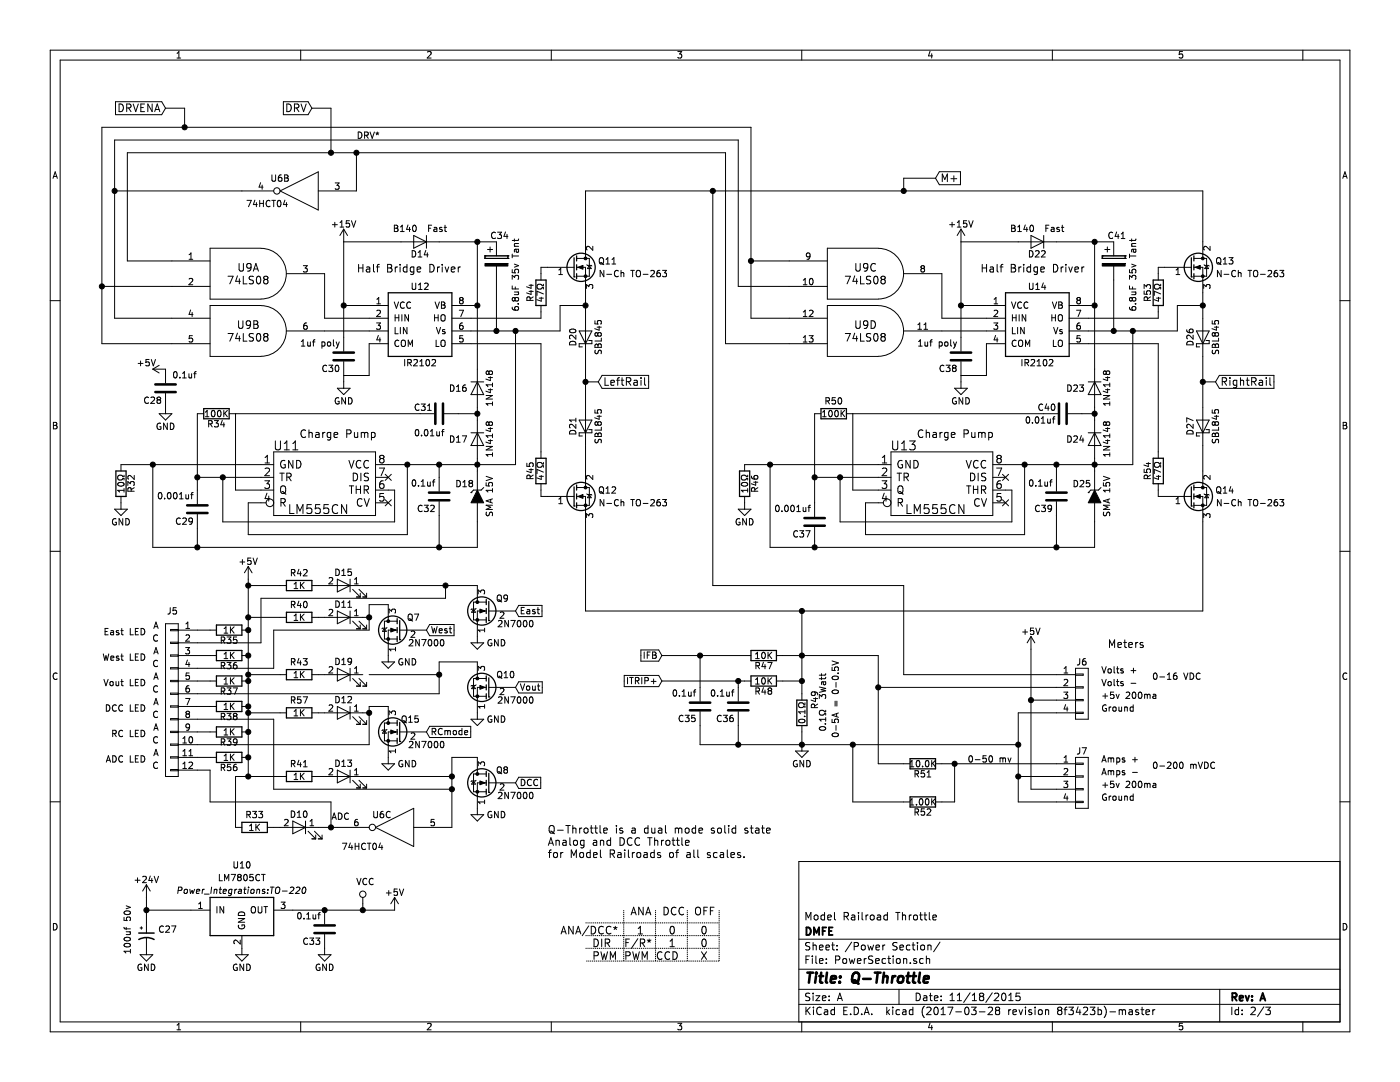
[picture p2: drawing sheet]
<svg xmlns="http://www.w3.org/2000/svg" width="279mm" height="216mm" viewBox="0 0 279 216" stroke-linecap="round" stroke-linejoin="round" font-family="sans-serif">
<g fill="none" stroke="#000" stroke-width=".2">
<path d="M10 10h259.4v195.9h-259.4zM12 12h255.4v191.9h-255.4zM35.3 11.6h.8M35.3 10.6l.4-.3v1.3M60 10v2M85.3 10.4l.5-.1 .2 .3-.7 1h.7M110 10v2M135.3 10.3h.8l-.5 .5 .4 .1v.6l-.2 .1-.5-.1M160 10v2M185.6 10.2l-.3 1h.8M185.9 10.7v.9M210 10v2"/>
<path d="M236 10.3h-.6l-.1 .6 .2-.1h.5v.7l-.2 .1-.5-.1M260 10v2M10.6 35.6l.4-1.3 .4 1.3M10.7 35.2h.6M22.9 38.1h31.7M23.1 20.3h9.2l.7 1.3-.7 1.3h-9.2zM23.8 20.8a.77 .77 0 0 1 .8 .7 .77 .77 0 0 1-.8 .8zM25.3 21.5h.7l.2-.2-.1-.4-.8-.1v1.5M25.6 21.5l.6 .8M26.6 20.8l.5 1.5 .5-1.5M28.1 21.5h.5M28.8 20.8h-.7v1.5h.7"/>
<path d="M30.4 20.8v1.5l-.9-1.5v1.5M30.9 22.3l.5-1.5 .5 1.5M31 21.8h.7M33 21.6h3.8v3.8M49.3 40h.9l-.6 1.2M50.9 39.9l-.3 .9h.7M51.8 40v1.2M52 36.4l-.3 .9h.8M52.3 36.9v.9M52.6 40v1.2M54.2 40h.8M54.3 34.9v1l.2 .3 .4-.1 .1-.2v-1"/>
<path d="M54.6 40v1.2M55.9 38.1l7.6-3.8v7.6zM56.1 34.9h-.2a.79 .79 0 0 0-.1 1.3l.4-.2v-.5l-.4-.1-.3 .2M56.6 20.3h4.9l.7 1.3-.7 1.3h-4.9zM56.8 34.9h.4l.3 .3-.3 .3 .3 .2-.1 .4-.6 .1zM56.8 35.5h.4M56.9 39.9l-.3 .9h.7M57.2 20.8a.77 .77 0 0 1 .9 .7 .77 .77 0 0 1-.9 .8zM58.8 21.5h.7l.2-.2-.1-.4-.8-.1v1.5M59.1 21.5l.6 .8M60.1 20.8l.5 1.5 .5-1.5M62.2 21.6h3.9v8.9"/>
<path d="M66.9 36.5h.8l-.5 .5 .4 .1 .1 .4-.3 .3-.5-.2M71.1 30.5v7.6h-7.6M71.5 26.3a.64 .64 0 0 1 .7 .7 .64 .64 0 0 1-.7 .6zM72.8 27l.6-.1v-.4l-.6-.2v1.3M73.1 27l.4 .6M73.9 26.3l.4 1.3 .4-1.3M75 26.5l.3 .1M75.3 26.3v.3M75.3 26.6l-.2 .3M75.3 26.6l.2 .3M75.6 26.5l-.3 .1M142.3 38.1v78.7h38.1v17.8h34.2"/>
<path d="M186.7 35.6h-6.3v2.5M187.5 34.3h4.2v2.6h-4.2l-.8-1.3zM188.1 36.2v-1.5l.5 1.1 .5-1.1v1.5M189.8 35.7h1.1M190.4 35.1v1.1M268 35.6l.4-1.3 .4 1.3M268.1 35.2h.6M10 60h2M20.3 57.1h21.6M37.7 51.7h.8M37.7 50.8l.4-.3v1.2M37.7 55.7l.5-.2 .3 .4-.8 .9h.8"/>
<path d="M41.9 49.5l10.2 .1a5.1 5.1 0 0 1 5 5 5.1 5.1 0 0 1-5 5.1h-10.2zM41.9 52.1h-16.5v-21.6h119.4v38.1h20.3M45.5 55.1h1l-.6 1.5M47.4 55l-.4 1.1h1M47.7 52.6v1.2l.3 .3 .5-.2 .1-1.3M47.8 55.6v1M48.6 55.1v1.5h.7M50.1 53.2l-.3 .3-.4-.1-.2-.2v-.3l.3-.3 .5 .1 .1 .2a1.09 1.09 0 0 1-.3 1.1l-.4 .1M50.6 54.1l.5-1.5 .5 1.5M50.6 55.2l-.6-.1-.2 .1v.5l.6 .3 .2 .3-.3 .3h-.6M50.7 53.7h.7M51.2 40.4v.8"/>
<path d="M51.3 55.2l.2-.1a.81 .81 0 0 1 .6 .8 .81 .81 0 0 1-.6 .7l-.3-.5zM51.8 40.6h.8M52.9 55.8l-.3-.3 .3-.4h.3l.3 .3-.3 .4M52.9 55.8l-.3 .3v.2l.3 .3h.5l.1-.3v-.2l-.3-.3M52.9 55.8h.3M53.9 40.1a.56 .56 0 0 0-.8 .5 .56 .56 0 0 0 .8 .5M55.5 40.1l.1-.1a.67 .67 0 0 1 .5 .6 .67 .67 0 0 1-.5 .6l-.3-.4zM57.2 54.6h7.6v8.9h12.7M57.2 40.4v.8M60.5 53h.8l-.4 .5 .4 .1v.5l-.2 .2-.6-.1M66.3 44.8h1M66.8 44.3v1"/>
<path d="M67.9 44.4l.3-.4v1.3M67.9 45.3h.7M68.6 48.3h30.5v2.8M68.6 45.7v24.4M68.6 45.7l-.8 1.3M68.6 45.7l.8 1.3M69.7 44h-.6v.7l.2-.2 .4 .2v.5l-.1 .1-.5-.1M70.1 44l.5 1.3 .4-1.3M71.6 53.5h.8M71.6 52.8v1.5M72.4 52.8v1.5M73.2 53.3h.6v1"/>
<path d="M73.8 53.6l-.5 .1-.2 .2 .2 .4 .5-.1M74.5 52.8v1.3l.3 .2M75.1 53.3h.6M75.2 59.7l.4-.3v1.2M75.7 52.8l-.4 .2v1.3M77.4 53.5h.5M77.4 52.8l.7 .1 .1 .3-.3 .3a.41 .41 0 0 1 .4 .3 .41 .41 0 0 1-.4 .5h-.5zM78.7 44.9h.4l.3 .3-.3 .3 .3 .3-.1 .4h-.6zM78.7 45.5h.4M78.9 53.3v1M79.3 53.3l-.4 .2M79.8 52.8v.1"/>
<path d="M79.8 53.3v1M79.9 46.2h.8M79.9 45.3l.4-.4v1.3M81.2 53.3h-.4l-.3 .2 .1 .7h.6M81.2 52.8v1.5M81.4 44.9l-.3 .9h.8M81.7 45.4v.8M82.3 50a.64 .64 0 0 1 .7 .6 .64 .64 0 0 1-.7 .7zM82.3 56.5v1l.2 .3h.2l.3-.3v-1M82.5 45.1l.1-.2a.67 .67 0 0 1 .5 .7 .67 .67 0 0 1-.5 .6l-.3-.5zM82.6 47l2.5 1.3-2.5 1.2zM82.6 53.3h-.4l-.3 .2 .1 .7h.6"/>
<path d="M82.6 53.3v1.2l-.3 .3-.4-.1M83.2 53.8l.8-.2-.1-.3h-.4l-.3 .2 .1 .7h.6M83.5 51.3h.7M83.5 50.4l.3-.4v1.3M83.5 57.8h.7M83.5 56.8l.4-.3v1.3M84.7 56.6l.5-.1 .3 .3-.8 1h.8M85 50l-.3 .9h.8M85.1 47v2.5M85.3 50.4v.9M85.5 45.5h.5M85.8 52.8a.77 .77 0 0 1 .9 .7 .77 .77 0 0 1-.9 .8z"/>
<path d="M86.1 44.9h-.6v1.3M86.6 45.4h.5l.1 .8M87.2 45.7h-.4l-.2 .2v.3h.6M87.3 53.3v1M87.7 53.3l-.4 .2M88.2 45.4h-.3l-.2 .1 .1 .2 .4 .1v.4h-.5M88.3 52.8v.1M88.3 53.3v1M88.6 45.4h.5M88.8 44.9v1.1l.3 .2M88.8 53.3l.4 1 .3-1M90.1 53.8l.7-.2-.1-.3h-.4l-.2 .2v.7h.6"/>
<path d="M91.5 53.3v1M91.9 53.3h-.3l-.1 .2M92 59.9h.2M92 59.9l-.3 .2v.3l.3 .2h.3l.1-.2v-.3l-.2-.2M92 59.9l-.3-.2 .3-.3h.2l.2 .2-.2 .3M95.3 48.3v49.5M96.8 51.1h.1M96.8 51.6h.1M96.8 51.6h4.6M96.8 51.1h4.6M96.8 51.1v.5M97.3 49.8h1"/>
<path d="M97.8 49.3v1M98.9 46.5a.56 .56 0 0 0-.8 .5 .56 .56 0 0 0 .8 .5M99.1 53.1v12.9M99.3 46.3h.8l-.4 .5 .3 .1v.6l-.2 .1-.5-.1M100.9 46.3l-.3 .9h.8M101.2 46.8v.8M101.4 51.6h.1M101.4 51.1h.1M101.4 51.1v.5M102.2 57v.7h1.3M102.2 55.7v-.8l.5 .5 .1-.4h.6l.1 .2-.1 .5M102.2 53.8v.6l.6 .1-.1-.5 .3-.3h.3l.2 .3-.1 .5"/>
<path d="M102.2 51.1h1.3M102.2 50.7v.7M102.7 49.1h.8M102.7 58.3h.8M102.7 52.7l.8 .3-.8 .3M102.7 47.7v.5M102.8 59.6l.2-.2h.3l.2 .2-.1 .4-.1 .1-.4-.1-.1-.2M102.8 59.6l-.3-.2-.3 .2 .2 .4h.3l.1-.2M102.8 59.6v.2M102.8 57.3v.4M103 49.7v.5l.2 .1h.2v-.6M103.4 58.3v.5h-.7"/>
<path d="M103.5 49.7l-.8 .1v.5M103.5 48.6h-.8l.1 .5M103.5 47.7l-.2 .3h-1.1M105.6 58.1h.8M105.6 56.9h.8M105.8 59.9v-.6h-.5l-.2 .6h1.3M106 58v.8l-.9-.4M106 56.7v.8l-.9-.3M106.4 59.2l-.6 .4M107.6 59.5h.8M108 59.3v.8l-.9-.3M108.4 56.7v.3h-.2a.54 .54 0 0 0-.7-.3 .54 .54 0 0 0-.2 .8l.2 .2a.53 .53 0 0 0 .7-.3h.2v.3"/>
<path d="M108.4 58.6l-1.2-.5v.9M111.5 54.8h.8M111.5 53.9l.4-.4v1.3M114.6 53.3h-6.6v2.6M115.1 51.6h2.5v3.5h-2.5M115.1 53.3h1.8v44M116.9 51.6v-13.5h123.1v13.5M117 57.6v-.8l.5 .4 .1-.4h.5l.2 .2-.1 .6M117.1 52.8l1 .3M117.6 53l.4 .6h-.8zM118.3 49.1v.8l-.9-.8-.4 .3 .2 .5M119.7 51.6l.2-.2a.47 .47 0 0 1 .6 .4l-.1 .7-.5 .2-.3-.5z"/>
<path d="M119.9 52.4l.6 .4M120.5 53.9v1.3l-.7-1.3v1.3M120.9 52.7h.8M120.9 51.8l.4-.4v1.3M121.1 54.7h1M122.1 52.7h.8M122.1 51.8l.4-.4v1.3M123.4 54.1a.58 .58 0 0 0-.8 .5 .58 .58 0 0 0 .7 .6l.1-.1M123.9 54.5l.5-.1 .1 .8M123.9 53.9v1.3M125.9 53.9h.7M126.3 53.9v1.3"/>
<path d="M127 54.1l.3-.2a.45 .45 0 0 1 .5 .5v.6l-.5 .2-.3-.4zM128.4 54.7h.9M129.9 54.1l.5-.2 .2 .4-.8 .9h.8M131.7 53.9h-.2a.79 .79 0 0 0-.2 1.3h.4l.1-.5-.2-.3h-.3l-.2 .3M132.2 53.9h.8l-.4 .5 .4 .2-.1 .6h-.5l-.2-.1M149.9 52.1h15.2M160.3 56.8h.8M160.3 55.9l.4-.4v1.3M161.7 51l-.3 .3-.3-.1-.2-.2 .1-.4 .4-.1 .3 .2-.2 .9-.4 .1M161.7 55.7l.1-.2a.67 .67 0 0 1 .5 .7 .67 .67 0 0 1-.5 .6l-.3-.5zM165.1 57.1h-17.8v-29.2h-124.4v35.6h19M168.7 55.1h1l-.6 1.5"/>
<path d="M170.6 55l-.4 1.1h1M170.8 52.6v1.2l.3 .3h.3l.3-.3v-1.2M171 55.6v1M171.7 55.1v1.5h.8M173.2 53.2l-.3 .3h-.3l-.3-.3 .2-.5 .4-.1 .2 .1a1.06 1.06 0 0 1-.3 1.4h-.3M173.8 55.2l-.6-.1-.2 .1v.5l.6 .3 .2 .3-.3 .3h-.6M174.5 55.2l.2-.1a.81 .81 0 0 1 .5 .8 .81 .81 0 0 1-.5 .7l-.3-.5zM174.7 52.7a.73 .73 0 0 0-1 .5 .73 .73 0 0 0 .7 .9l.3-.2M175.3 49.5h-10.2v10.2h10.2M175.3 49.6a5.1 5.1 0 0 1 5 5 5.1 5.1 0 0 1-5 5.1M176.1 55.8l-.3-.3 .3-.4h.3l.3 .3-.3 .4M176.1 55.8l-.3 .3v.2l.3 .3h.4l.2-.3v-.2l-.3-.3"/>
<path d="M176.1 55.8h.3M180.4 54.6h7.6v8.9h12.7M184 53.6l-.2-.3 .2-.3h.3l.2 .3-.2 .3M184 53.6l-.2 .2v.3l.2 .2 .4-.1 .1-.1v-.3l-.2-.2M184 53.6h.3M189.5 44.8h1M190 44.3v1M191 44.4l.4-.4v1.3M191 45.3h.8M191.8 48.3h30.5v2.8M191.8 45.7v24.4M191.8 45.7l-.8 1.3"/>
<path d="M191.8 45.7l.7 1.3M192.9 44h-.6v.7l.1-.2 .5 .2v.5l-.2 .1-.4-.1M193.3 44l.5 1.3 .4-1.3M196 53.5h.9M196 52.8v1.5M196.9 52.8v1.5M197.6 53.3h.6l.1 1M198.3 53.6l-.5 .1-.3 .2 .3 .4 .5-.1M198.4 59.7l.4-.3v1.2M199 52.8v1.3l.2 .2M199.6 53.3h.6M200.2 52.8l-.4 .2v1.3"/>
<path d="M201.8 53.5h.5M201.8 52.8l.8 .1v.3l-.3 .3a.41 .41 0 0 1 .4 .3 .41 .41 0 0 1-.3 .5h-.6zM201.9 44.9h.4l.3 .3-.3 .3 .3 .3-.1 .4h-.6zM201.9 45.5h.4M203.1 46.2h.7M203.1 45.3l.4-.4v1.3M203.3 53.3v1M203.8 53.3l-.5 .2M204.3 52.8v.1M204.3 53.3v1M204.6 44.9l-.3 .9h.8M204.9 45.4v.8"/>
<path d="M205.4 50a.64 .64 0 0 1 .8 .6 .64 .64 0 0 1-.8 .7zM205.4 56.5v1l.3 .3h.2l.3-.3v-1M205.7 53.3h-.5l-.3 .2 .2 .7h.6M205.7 52.8v1.5M205.7 45l.1-.1a.67 .67 0 0 1 .5 .7 .67 .67 0 0 1-.5 .6 .83 .83 0 0 1-.1-1.2zM205.8 47l2.5 1.3-2.5 1.2zM206.6 50.1l.5-.1 .3 .4-.8 .9h.8M206.7 57.8h.7M206.7 56.8l.4-.3v1.3M207 53.3h-.4l-.3 .2 .2 .7h.5M207 53.3v1.2l-.2 .3-.4-.1M207.7 53.8l.7-.2v-.3h-.5l-.2 .2 .1 .7h.6"/>
<path d="M207.9 50.1l.4-.1 .3 .4-.8 .9h.8M208.2 56.4l-.3 .9h.8M208.3 47v2.5M208.5 56.9v.9M208.7 45.5h.5M209.3 44.9h-.6v1.3M209.8 45.4h.5l.1 .8M210.2 52.8a.77 .77 0 0 1 .9 .7 .77 .77 0 0 1-.9 .8zM210.4 45.7h-.5l-.1 .2v.3h.6M211.4 45.4h-.3l-.2 .1 .1 .2 .4 .1v.4h-.5M211.8 53.3v1M211.8 45.4h.5"/>
<path d="M212 44.9v1.1l.3 .2M212.2 53.3l-.4 .2M212.7 52.8v.1M212.7 53.3v1M213.3 53.3l.4 1 .3-1M214.5 53.8l.8-.2-.1-.3h-.5l-.2 .2 .1 .7h.6M215.2 59.9h.2M215.2 59.9l-.3 .2v.3l.3 .2h.3l.1-.2v-.3l-.2-.2M215.2 59.9l-.3-.2 .3-.3h.2l.2 .2-.2 .3M215.9 53.3v1M216.3 53.3h-.3l-.1 .2M218.5 48.3v49.5"/>
<path d="M220 51.1h.1M220 51.6h.1M220 51.6h4.6M220 51.1v.5M220 51.1h4.6M220.5 49.8h1M221 49.3v1M222.1 46.5a.56 .56 0 0 0-.8 .5 .56 .56 0 0 0 .8 .5M222.3 53.1v12.9M222.8 46.3l-.3 .9h.8M223.2 46.8v.8M223.8 47.6h.7"/>
<path d="M223.8 46.7l.3-.4v1.3M224.6 51.6h.1M224.6 51.1h.1M224.6 51.1v.5M225.4 57v.7h1.3M225.4 50.7v.7M225.4 53.8v.6l.6 .1-.1-.5 .3-.3h.3l.2 .3-.1 .5M225.4 55.7v-.8l.5 .5 .1-.4h.6l.1 .2-.1 .5M225.4 51.1h1.3M225.8 49.1h.9M225.8 58.3h.9M225.8 52.7l.9 .3-.9 .3"/>
<path d="M225.8 47.7v.5M226 59.6l.2-.2h.3l.2 .2-.1 .4-.1 .1-.4-.1-.1-.2M226 59.6l-.3-.2-.3 .2 .1 .4h.3l.2-.2M226 59.6v.2M226 57.3v.4M226.2 49.7v.5l.2 .1h.2v-.6M226.6 58.3v.5h-.8M226.7 47.7l-.2 .3h-1.1M226.7 49.7l-.8 .1v.5M226.7 48.6h-.8l.1 .5M228.3 57.6v-.8l.5 .4 .1-.3 .5-.1 .2 .2-.1 .6M228.3 58.1v.6l.6 .1-.1-.3 .1-.4h.6l.1 .2-.1 .5"/>
<path d="M229 59.9l-.1-.6h-.4l-.2 .6h1.3M229.6 59.2l-.6 .4M230.8 59.5h.8M231.2 59.3v.8l-.9-.3M231.6 56.7v.3h-.2a.54 .54 0 0 0-.7-.3 .54 .54 0 0 0-.3 .8l.3 .2a.53 .53 0 0 0 .7-.3h.2v.3M231.6 58.6l-1.2-.5v.9M234.7 54.8h.7M234.7 53.9l.4-.4v1.3M237.8 53.3h-6.6v2.6M238.3 51.6h2.5v3.5h-2.5M238.3 53.3h1.7v44M240.2 57.6v-.8l.5 .4 .1-.4h.5l.2 .2-.1 .6"/>
<path d="M240.3 52.8l1 .3M240.8 53l.4 .6h-.8zM241.5 49.1v.8l-.9-.8-.4 .3 .1 .5M242.9 51.6l.2-.2a.47 .47 0 0 1 .6 .4l-.1 .7-.5 .2-.3-.5zM243 52.4l.7 .4M243.7 53.9v1.3l-.7-1.3v1.3M244.1 52.7h.7M244.1 51.8l.4-.4v1.3M244.3 54.7h1M245.3 51.4h.8l-.5 .5 .4 .1 .1 .5-.3 .2-.5-.1M246.6 54.1a.58 .58 0 0 0-.8 .5 .58 .58 0 0 0 .7 .6l.1-.1M247.1 54.5l.5-.1 .1 .8"/>
<path d="M247.1 53.9v1.3M249.1 53.9h.7M249.4 53.9v1.3M250.2 54.1l.3-.2a.45 .45 0 0 1 .5 .5l-.1 .6-.4 .2-.3-.4zM251.6 54.7h.9M253.1 54.1l.5-.2 .2 .4-.8 .9h.8M254.9 53.9h-.3a.79 .79 0 0 0-.1 1.3h.4l.1-.5-.2-.3h-.3l-.2 .3M255.4 53.9h.8l-.4 .5 .3 .2v.6h-.5l-.2-.1M267.4 60h2M27.6 72.5h.9M28.1 72v1M29.6 79.3a.56 .56 0 0 0-.8 .6 .56 .56 0 0 0 .8 .5"/>
<path d="M29.8 71.7h-.7v.6l.2-.1 .4 .1 .1 .6-.2 .1-.5-.1M30.1 79.3l.5-.1 .2 .4-.7 .9h.7M30.2 71.7l.4 1.3 .4-1.3M30.5 73.7h2.5v2.8M30.5 73.7l1.3 .7M31.6 79.8l-.3-.3 .3-.3h.2l.3 .3-.3 .3M31.6 79.8l-.3 .2 .1 .4 .2 .1 .3-.1 .2-.1v-.3l-.3-.2M31.6 79.8h.2M31.8 72.9l-1.3 .8M33 78.5v4M34.7 74.3l.2-.2a.69 .69 0 0 1 .5 .7 .69 .69 0 0 1-.5 .6l-.2-.1-.1-.4zM35.9 75.3v.1"/>
<path d="M36.4 75.4h.8M36.4 74.5l.4-.4v1.3M37.7 74.6l.1 .8 .4-.1M38 61.8l-.3 .9h.8M38.2 74.6v.8M38.3 62.3v.9M38.4 67h-.6l-.1 .6 .5-.1 .3 .2v.3l-.3 .2-.5-.1M38.7 74.6h.5M39.2 74.1l-.3 .2v1.1M41.9 61h10.2a5.1 5.1 0 0 1 5 5 5.1 5.1 0 0 1-5 5.1h-10.2zM45.5 66.5h1l-.6 1.6M47.4 66.5l-.4 1.1h1"/>
<path d="M47.6 64v1.2l.3 .3h.3l.3-.3v-1.2M47.8 67.1v1M48.6 66.5v1.6h.7M50 64.6l-.3 .3h-.3l-.3-.3 .2-.5 .4-.1 .2 .1a1.06 1.06 0 0 1-.3 1.4h-.3M50.6 66.6l-.6-.1-.2 .2v.4l.6 .3 .2 .4-.3 .3-.6-.1M50.7 64h.5l.2 .3v.3l-.2 .1 .2 .2 .1 .3-.3 .3h-.5zM50.7 64.7h.5M51.3 66.7l.2-.2a.81 .81 0 0 1 .6 .8 .81 .81 0 0 1-.6 .8l-.3-.6zM52.9 67.2l-.3-.3 .3-.4h.3l.3 .3-.3 .4M52.9 67.2l-.3 .3v.3l.3 .3 .5-.1 .1-.2v-.3l-.3-.3M52.9 67.2h.3M57.2 66h20.3"/>
<path d="M60.1 69.1h.7M60.1 68.1l.4-.3v1.3M61.2 64.4h-.2a.79 .79 0 0 0-.2 1.3h.4l.1-.5-.2-.3h-.3l-.2 .3M61.4 68.2l.1 .8 .4-.1M61.9 68.2v.9M62.4 68.2h.5M62.9 67.8l-.4 .2v1.1M64.3 68.3l.3-.1 .3 .3-.2 .5h-.4M64.3 68.2v1.3M65.2 73a.56 .56 0 0 0-.8 .5 .56 .56 0 0 0 .8 .5M65.4 68.3l.3-.1 .3 .3-.1 .5-.5-.1zM65.6 72.9h.8l-.4 .5 .4 .1v.5l-.2 .1-.6-.1"/>
<path d="M66.5 67.8v1.1l.2 .2M67 73l.2-.1a.67 .67 0 0 1 .4 .6 .67 .67 0 0 1-.4 .6l-.3-.4zM67.1 68.2l.3 .9M67.3 77.5h2.6l-1.3 1.2zM67.4 69.1l-.3 .4M67.6 79.4a.59 .59 0 0 0-.7 .6 .59 .59 0 0 0 .7 .6l.1-.5h-.3M67.7 68.2l-.3 .9M68.6 61h8.9M68.6 72.1v5.4M68.9 79.3v1.3l-.7-1.3v1.3M69.6 79.3a.64 .64 0 0 1 .7 .7 .64 .64 0 0 1-.7 .6zM75.1 64.4h.8l-.4 .5 .4 .1v.5l-.2 .2-.6-.1"/>
<path d="M75.2 62l.5-.1 .2 .4-.8 .9h.8M75.2 60.6h.7M75.5 66.9l-.3 .9h.8M75.8 67.4v.8M77.5 68.6h-3.8v6.3h-5.1M78.7 60.2l.4 1.3 .4-1.3M78.9 62.8v1.3M78.9 65.3v1.3h.6M78.9 63.4h.7M79.6 62.8v1.3M79.6 68a.56 .56 0 0 0-.8 .5 .56 .56 0 0 0 .8 .5M79.9 65.3v1.3"/>
<path d="M80.1 68l.3-.1a.44 .44 0 0 1 .5 .4v.7l-.5 .1-.3-.1zM80.2 62.8v1.3M80.7 60.4a.58 .58 0 0 0-.8 .5 .58 .58 0 0 0 .7 .6l.1-.1M80.8 71.7v1.3M81.2 65.3v1.3l-.7-1.3v1.3M81.4 72.4l.6-.1 .1-.1-.1-.3-.6-.2v1.3M81.5 69.1v-1.2l.4 .9 .4-.9v1.2M81.5 62.8v1.3l-.7-1.3v1.3M81.7 72.4l.4 .6M82 60.4a.58 .58 0 0 0-.8 .5 .58 .58 0 0 0 .7 .6l.1-.1M82.6 71.9l.5-.2 .2 .4-.8 .9h.8M83.8 73h.7"/>
<path d="M83.8 72.1l.4-.4v1.3M85.1 71.9l.2-.2a.67 .67 0 0 1 .5 .7 .67 .67 0 0 1-.5 .6l-.3-.5zM86.2 71.9l.5-.2 .2 .4-.8 .9h.8M86.7 63.4h.7M86.7 62.8v1.3M86.8 60.2l.5 1.3 .4-1.3M87 67.9v1.2h.6M87.1 65.3l.4 1.3 .4-1.3M87.4 62.8v1.3M88.1 68l.2-.1a.44 .44 0 0 1 .5 .4v.7l-.5 .1-.2-.1zM88.1 63l.2-.2a.44 .44 0 0 1 .5 .4v.7l-.5 .2-.2-.2zM88.1 60.2h.4l.3 .3-.3 .4 .3 .2-.1 .4h-.6z"/>
<path d="M88.1 60.9h.4M88.8 65.8h-.3l-.2 .1 .1 .2 .4 .1v.3h-.5M89.9 76.8a.64 .64 0 0 1 .7 .6 .64 .64 0 0 1-.7 .7zM90.2 61h5.1M90.2 68.6h17.8v22.8M91.1 77.2l.4-.4v1.3M91.1 78.1h.7M91.7 61.9h.8l-.5 1.3M92.3 64.4h-.2a.79 .79 0 0 0-.1 1.3h.3l.1-.5-.2-.3h-.2l-.3 .3M92.4 67h-.6l-.1 .6 .5-.1 .2 .2v.3l-.2 .2-.5-.1M92.9 76.8l-.4 .1-.2 .5 .1 .6h.5l.2-.1-.2-.5-.3-.1-.3 .2M94 76.2h2.5"/>
<path d="M95.3 76.2l1.2 2.5h-2.5zM97 78.9h1.3l-1.3 .7h1.3M97.4 75.3h.9M97.4 77.7h.9M97.6 74.2l.2-.2h.3l.2 .2-.1 .4-.1 .1h-.4l-.1-.2M97.6 74.2l-.3-.2-.3 .2 .1 .5h.3l.2-.2M97.6 74.2v.3M97.9 75.2v.7l-.9-.3M97.9 77.6v.8l-.9-.3M98.3 76.4v.8M98.3 76.8h-1.3l.4 .4M102.2 61.3l.2 .4 .4 .2 .6-.1v-.5l-.1-.1-.5 .1-.1 .3 .3 .3"/>
<path d="M102.9 66v26.7h-28M103.4 60.6h.1M108 61v2.5h-17.8M113.8 65.8a.61 .61 0 0 1 .7-.2 .61 .61 0 0 1 .4 .6 .76 .76 0 0 1-1.2-.2zM113.8 68.2a.67 .67 0 0 1 .8-.1 .67 .67 0 0 1 .3 .7h-1.2zM114.9 66.9v.8l-.9-.8-.3 .2 .1 .5M115.6 66h2.5l-1.2 2.6zM116.9 61h-5.1v5h-21.6M116.9 76.2h2.5M117.5 67.9h.6v.7h-2.5v.6h.6M118.7 64v.6l.6 .1-.1-.2 .1-.4 .6-.1 .1 .2-.1 .5M118.8 68.8l.3-.1 .2 .2 .2-.2 .3-.1 .2 .2v.5h-1.3z"/>
<path d="M118.8 69.9l-.1 .5 .2 .1h.4l.2-.6h.3l.2 .2v.5M119.2 65.3h.8M119.3 66.6l.2-.2h.3l.2 .2v.4l-.2 .1-.4-.1-.1-.1M119.3 66.6l-.3-.2-.3 .2 .2 .4h.3l.1-.1M119.3 66.6v.3M119.3 68.9v.4M119.6 65.1v.8l-.9-.3M120 67.5v.5h-1.3M120.2 74.9h9.3v2.6h-9.3l-.8-1.3zM120.7 75.4v1.5h.8M121.9 76.4l.7-.2-.1-.3h-.4l-.2 .2 .1 .7h.5M123.1 75.9h.5"/>
<path d="M123.6 75.4l-.3 .2v1.3M123.9 75.9h.6M124.1 75.4v1.3l.4 .2M125 76.1h.7l.2-.2-.1-.4-.8-.1v1.5M125.4 76.1l.5 .8M126.5 75.9h.6l.1 1M127.2 76.2l-.5 .1-.2 .2 .2 .4 .5-.1M127.9 75.4v.1M127.9 75.9v1M128.6 75.4v1.3l.3 .2M160.3 68.2h.8M160.3 62.3l.4-.4v1.3"/>
<path d="M160.3 67.3l.4-.3v1.2M160.3 63.2h.8M161.5 67h.8l-.5 .5 .4 .1 .1 .4-.3 .2-.5-.1M161.5 62l.5-.1 .3 .4-.8 .9h.8M165.1 63.5h-15.2v-38.1h-129.6v43.2h21.6M166.7 79.3h-.6l-.1 .7 .2-.2 .5 .2v.5l-.2 .1-.5-.1M167.4 79.5l.2-.2a.67 .67 0 0 1 .4 .7 .67 .67 0 0 1-.4 .6l-.4-.5zM168.7 66.5h1l-.6 1.6M170.6 66.5l-.4 1.1h1M170.8 64v1.2l.3 .3h.3l.3-.3v-1.2M171 67.1v1M171.7 66.5v1.6h.8"/>
<path d="M173.2 64.6l-.3 .3h-.3l-.3-.3 .2-.5 .4-.1 .2 .1a1.06 1.06 0 0 1-.3 1.4h-.3M173.8 66.6l-.6-.1-.2 .2v.4l.6 .3 .2 .4-.3 .3-.6-.1M173.9 64a.77 .77 0 0 1 .8 .8 .77 .77 0 0 1-.8 .7zM174.5 66.7l.2-.2a.81 .81 0 0 1 .5 .8 .81 .81 0 0 1-.5 .8l-.3-.6zM175.3 61h-10.2v10.1h10.2M175.3 61a5.1 5.1 0 0 1 5 5 5.1 5.1 0 0 1-5 5.1M176.1 67.2l-.3-.3 .3-.4h.3l.3 .3-.3 .4M176.1 67.2l-.3 .3v.3l.3 .3 .4-.1 .2-.2v-.3l-.3-.3M176.1 67.2h.3M180.4 66h20.3M183.2 65.7h.7M183.2 64.8l.4-.4v1.3"/>
<path d="M183.3 69.1h.7M183.3 68.1l.4-.3v1.3M184.4 65.7h.7M184.4 64.8l.3-.4v1.3M184.6 68.2v.8l.5-.1M185.1 68.2v.9M185.6 68.2h.4M186 67.8l-.3 .2v1.1M187.4 68.3l.4-.1 .3 .3-.2 .5h-.5M187.4 68.2v1.3M188.4 73a.56 .56 0 0 0-.8 .5 .56 .56 0 0 0 .8 .5M188.6 68.3l.3-.1 .3 .3-.1 .5-.5-.1z"/>
<path d="M188.8 72.9h.8l-.4 .5 .3 .1v.5l-.2 .1-.5-.1M189.7 67.8v1.1l.2 .2M190.3 68.2l.3 .9M190.3 73.4l-.2-.2 .2-.3h.3l.2 .2-.2 .3M190.3 73.4l-.2 .3v.3l.2 .1h.4l.1-.2v-.2l-.2-.3M190.3 73.4h.3M190.5 77.5h2.6l-1.3 1.2zM190.6 69.1l-.3 .4M190.8 79.4a.59 .59 0 0 0-.7 .6 .59 .59 0 0 0 .7 .6l.1-.5h-.3M190.9 68.2l-.3 .9M191.8 61h8.9M191.8 72.1v5.4"/>
<path d="M192.1 79.3v1.3l-.7-1.3v1.3M192.7 79.3a.64 .64 0 0 1 .8 .7 .64 .64 0 0 1-.8 .6zM198.3 64.4h.8l-.4 .5 .3 .1 .1 .5-.2 .2-.6-.1M198.4 62l.5-.1 .2 .4-.8 .9h.8M198.4 60.6h.7M198.7 66.9l-.3 .9h.8M199 67.4v.8M200.7 68.6h-3.8v6.3h-5.1M201.9 60.2l.4 1.3 .4-1.3M202 63.4h.8M202 65.3v1.3h.7M202 62.8v1.3"/>
<path d="M202.8 68a.56 .56 0 0 0-.8 .5 .56 .56 0 0 0 .8 .5M202.8 62.8v1.3M203.1 65.3v1.3M203.3 68l.3-.1a.44 .44 0 0 1 .5 .4v.7l-.5 .1-.3-.1zM203.4 62.8v1.3M203.9 60.4a.58 .58 0 0 0-.8 .5 .58 .58 0 0 0 .7 .6l.1-.1M204 71.7v1.3M204.4 65.3v1.3l-.7-1.3v1.3M204.6 72.4l.6-.1 .1-.1-.1-.3-.6-.2v1.3M204.7 69.1v-1.2l.4 .9 .4-.9v1.2M204.7 62.8v1.3l-.7-1.3v1.3M204.9 72.4l.4 .6"/>
<path d="M205.1 60.4a.58 .58 0 0 0-.8 .5 .58 .58 0 0 0 .8 .6v-.1M205.8 71.9l.5-.2 .2 .4-.8 .9h.8M207 73h.7M207 72.1l.4-.4v1.3M208.3 71.9l.2-.2a.67 .67 0 0 1 .4 .7 .67 .67 0 0 1-.4 .6l-.3-.5zM209.4 71.9l.5-.2 .2 .4-.8 .9h.8M209.9 63.4h.7M209.9 62.8v1.3M210 60.2l.5 1.3 .4-1.3M210.2 67.9v1.2h.6M210.3 65.3l.4 1.3 .4-1.3M210.6 62.8v1.3"/>
<path d="M211.2 68l.3-.1a.44 .44 0 0 1 .5 .4v.7l-.5 .1-.3-.1zM211.2 63l.3-.2a.44 .44 0 0 1 .5 .4v.7l-.5 .2-.3-.2zM211.3 60.2h.4l.3 .3-.3 .4 .3 .2-.1 .4h-.6zM211.3 60.9h.4M212 65.8h-.3l-.2 .1v.2l.5 .1v.3h-.5M213.1 76.8a.64 .64 0 0 1 .7 .6 .64 .64 0 0 1-.7 .7zM213.4 61h5.1M213.4 68.6h17.8v22.8M214.3 76.9l.5-.1 .2 .4-.8 .9h.8M214.8 61.9h.9l-.5 1.3M215.5 76.8h.7l-.4 .5 .4 .1v.5l-.2 .2-.5-.1M215.5 64.4h-.2a.79 .79 0 0 0-.1 1.3h.3l.1-.5-.2-.3h-.2l-.3 .3"/>
<path d="M215.6 67h-.6l-.1 .6 .5-.1 .2 .2v.3l-.2 .2-.5-.1M217.2 76.2h2.5M218.5 76.2l1.2 2.5h-2.5zM220.2 78.9h1.3l-1.3 .7h1.3M220.6 75.3h.9M220.6 77.7h.9M220.8 74.2l-.3-.2-.3 .2 .1 .5h.3l.2-.2M220.8 74.2l.2-.2h.2l.3 .2-.1 .4-.2 .1h-.3l-.1-.2M220.8 74.2v.3M221 75.2v.7l-.8-.3M221 77.6v.8l-.8-.3M221.5 76.8h-1.3l.4 .4"/>
<path d="M221.5 76.4v.8M225.4 61.3l.1 .4 .5 .2 .6-.1v-.5l-.1-.1-.5 .1-.1 .3 .3 .3M226.1 66v26.7h-28M226.6 60.6h.1M231.2 61v2.5h-17.8M236.8 65.8l.2 .4 .4 .2 .6-.1 .1-.5-.2-.1-.5 .1-.1 .3 .3 .3M237 68.2a.67 .67 0 0 1 .8-.1 .67 .67 0 0 1 .3 .7h-1.3zM238.1 66.9v.8l-.9-.8-.4 .2 .2 .5M238.8 66h2.5l-1.3 2.6zM240 61h-5v5h-21.6M240 76.2h2.6M240.7 67.9h.6v.7h-2.5v.6h.6"/>
<path d="M241.9 64v.6l.6 .1-.1-.2 .1-.4 .6-.1 .1 .2-.1 .5M242 68.8l.3-.1 .2 .2 .2-.2 .3-.1 .2 .2v.5h-1.3zM242 69.9l-.1 .5 .2 .1h.4l.2-.6h.3l.2 .2-.1 .5M242.4 65.3h.8M242.5 66.6l-.3-.2-.3 .2 .2 .4h.3l.1-.1M242.5 66.6l.2-.2h.3l.2 .2-.1 .4-.1 .1-.4-.1-.1-.1M242.5 66.6v.3M242.5 68.9v.4M242.8 65.1v.8l-.9-.3M243.2 67.5v.5h-1.3M243.3 74.9h10.9v2.6h-10.9l-.7-1.3zM243.9 76.1h.7l.2-.2-.1-.4-.8-.1v1.5"/>
<path d="M244.3 76.1l.5 .8M245.5 75.4v.1M245.5 75.9v1M246.8 75.9h-.4l-.3 .2 .1 .7h.6M246.8 75.9v1.2l-.3 .3-.3-.1M247.6 76l.2-.1h.3l.1 1M247.6 75.4v1.5M248.7 75.9h.6M248.9 75.4v1.3l.4 .2M249.8 76.1h.7l.2-.2-.1-.4-.8-.1v1.5M250.2 76.1l.5 .8M251.3 75.9h.6l.1 1"/>
<path d="M252 76.2l-.5 .1a.3 .3 0 0 0-.3 .3 .3 .3 0 0 0 .3 .3l.5-.1M252.7 75.4v.1M252.7 75.9v1M253.4 75.4v1.3l.3 .2M10.7 84.9h.4M10.7 84.3h.4l.2 .2-.2 .4 .3 .2-.2 .5h-.5zM23.6 96.4a.74 .74 0 0 1 1.2 .3 .72 .72 0 0 1-1.3-.1zM24.1 99.1v2.5M24.8 94.8v.3h-.3a.54 .54 0 0 0-.7-.3 .54 .54 0 0 0-.2 .8l.2 .2a.53 .53 0 0 0 .7-.3h.3v.3M24.8 97.8h-1.3l.3 .4M24.8 97.5v.7M25.5 96.9v-.8l.5 .4 .1-.4h.6l.1 .2-.1 .6"/>
<path d="M26.2 98l-.1-.6h-.5l-.1 .6h1.3M26.8 94.9v.8l-.9-.8-.4 .2 .1 .5M26.8 97.3l-.6 .4M30.5 92.7v16.5h64.8v-8.9M31.7 98.4l.2-.1a.67 .67 0 0 1 .4 .6 .67 .67 0 0 1-.4 .6l-.3-.4zM31.8 82.5h2.5l-1.3 1.3zM32 84.5a.59 .59 0 0 0-.7 .6 .59 .59 0 0 0 .7 .5l.1-.4h-.2M32.9 99.4v.1M33.4 84.4v1.3l-.7-1.3v1.3M33.5 98.4l.2-.1a.67 .67 0 0 1 .4 .6 .67 .67 0 0 1-.4 .6l-.3-.4zM34 84.4a.64 .64 0 0 1 .7 .7 .64 .64 0 0 1-.7 .6zM34.7 98.4l.2-.1a.67 .67 0 0 1 .5 .6 .67 .67 0 0 1-.5 .6l-.3-.4z"/>
<path d="M35.8 99.5h.7M35.8 98.6l.4-.3v1.2M37.1 98.7v.8l.5-.1M37.6 98.7v.8M38.1 98.7h.4M38.5 98.3l-.3 .2v1M39.4 95.2h15.2M40.7 82.5h-1.3v18.1M41 83.2h.7M41 82.2l.3-.3v1.3M41.6 84.6l.7-.1v-.5l-.7-.1v1.3M41.9 84.6l.5 .6"/>
<path d="M42.3 82l.2-.1a.67 .67 0 0 1 .4 .6 .67 .67 0 0 1-.4 .7l-.3-.5zM42.8 83.9h.8l-.5 .5 .4 .1v.6l-.2 .1-.5-.1M43.6 82l.1-.1a.69 .69 0 0 1 .4 .6 .69 .69 0 0 1-.4 .7 .83 .83 0 0 1-.1-1.2zM44.4 83.9l-.3 .9h.7M44.5 95.2v8.9h34.3v-6.3h-3.9M44.7 81.9v1.3M44.7 84.4v.8M44.8 82.4l.6 .8M45.4 81.9l-.7 .7M45.7 82.5h40.9M47 82.5v15.3h7.6M52.8 95.9h1l-.5 .6 .4 .1v.7l-.2 .2h-.5l-.2-.2"/>
<path d="M52.9 93.5l.6-.1 .2 .1 .1 .3-1 1.1h1M52.9 92.4h.9M52.9 91.3l.5-.4v1.5M53.3 98.4l-.4 1.1h1M53.6 99v1M54.6 92.7h-30.5v1.3M54.6 90.2h20.3v12.7h-20.3zM55 88v1.4l.3 .4h.3l.4-.4v-1.4M55.8 94.4h.9M56.1 97.2l.3-.2a.53 .53 0 0 1 .6 .5v.5a.51 .51 0 0 1-.8 .4 1.14 1.14 0 0 1-.1-1.2zM56.3 98.1l.5 .3M56.3 94.4v1.5"/>
<path d="M56.7 89.8h1M56.7 88.5l.5-.5v1.8M56.8 98.4l.3 .2M56.9 91.9a.71 .71 0 0 0-.9 .7 .71 .71 0 0 0 .9 .7v-.6h-.2M57.2 95.2l.8-.1 .1-.2-.1-.4-.8-.1v1.5M57.6 95.2l.5 .7M58.4 89.8h1.1M58.4 88.5l.5-.5v1.8M58.5 91.9v1.5l-.9-1.5v1.5M59.2 91.9a.77 .77 0 0 1 .9 .7 .77 .77 0 0 1-.9 .8zM61 85.9a.73 .73 0 0 0-1 .5 .73 .73 0 0 0 .7 .9l.3-.2M61.7 86.4l.2-.1 .3 .1 .1 .9"/>
<path d="M61.7 85.8v1.5M63 86.4h.6l.1 .9M63.7 86.6l-.5 .1a.3 .3 0 0 0-.3 .3 .3 .3 0 0 0 .3 .3l.5-.1M64.4 86.3v1M64.9 86.3l-.5 .3M66 86.3v1.2l-.3 .3-.3-.1M66 86.4l-.4-.1-.3 .3 .1 .6h.6M66.7 86.8l.7-.2-.1-.2-.4-.1-.2 .2v.7h.6M69.2 86.6l.7-.1 .2-.2-.1-.4-.8-.1v1.5M69.6 91.9l.5 1.5 .6-1.5M69.7 97h.9M70.1 97v1.5"/>
<path d="M70.5 94.4a.77 .77 0 0 1 .9 .8 .77 .77 0 0 1-.9 .7zM70.7 86.3v.8a.37 .37 0 0 0 .3 .2 .37 .37 0 0 0 .4-.2M71.1 97.7h.8M71.1 97v1.5M71.4 86.3v1M71.9 97v1.5M72 92a.73 .73 0 0 0-1 .5 .73 .73 0 0 0 .7 .9l.3-.2M72 94.4v1.5M72.1 86.4h.1a.37 .37 0 0 1 .6 .1M72.1 86.3v1M72.3 99.6a.62 .62 0 0 0-.8 0 .62 .62 0 0 0-.2 .8 .56 .56 0 0 0 .3 .5 .56 .56 0 0 0 .7 0M72.7 97.7h.7l.1-.2v-.4l-.8-.1v1.5"/>
<path d="M72.7 99.5l.5 1.5 .5-1.5M72.8 86.5v.8M72.8 86.5a.36 .36 0 0 1 .3-.2 .36 .36 0 0 1 .3 .2v.8M73 97.7l.5 .8M73.5 92a.73 .73 0 0 0-1 .5 .73 .73 0 0 0 .8 .9l.2-.2M73.5 94.5l-.5-.1-.2 .1v.5l.6 .3 .1 .3-.2 .3h-.6M74.1 86.4l.5-.1 .3 .3-.2 .6h-.6M74.1 86.3v1.5M74.9 95.2h2.6M75.7 93.4h1l-.6 1.5M76.1 91.5l-.3-.3 .3-.3h.2l.3 .2-.3 .4M76.1 91.5l-.3 .3v.4l.3 .2 .4-.1 .1-.2v-.5l-.3-.1"/>
<path d="M76.1 91.5h.2M76.5 95.9l-.4 .1a.98 .98 0 0 0 0 1.5l.5-.2v-.5l-.3-.3-.4 .1-.1 .2M76.6 98.5h-.8v.7l.2-.1h.5l.1 .2v.5l-.3 .2-.5-.2M76.9 99.7l1.2 1.2M76.9 94.6l1.2 1.3M78.1 94.6l-1.2 1.3M78.1 99.7l-1.2 1.2M81.3 92.7v14h-31.8v-6.4h3.6M82.4 95.9l.2-.2a.69 .69 0 0 1 .4 .7 .69 .69 0 0 1-.4 .6l-.2-.1-.1-.4zM83 85.8l.2-.1a.69 .69 0 0 1 .4 .6 .69 .69 0 0 1-.4 .7l-.3-.5zM83.5 96.9v.1M83.6 80.7a.56 .56 0 0 0-.8 .6 .56 .56 0 0 0 .8 .5"/>
<path d="M84.1 80.6h.8l-.5 .5 .4 .1v.6l-.2 .1-.5-.1M84.1 97h.7M84.1 96.1l.3-.4v1.3M84.1 86.8v.2M84.8 85.8l.2-.1a.67 .67 0 0 1 .4 .6 .67 .67 0 0 1-.4 .7l-.3-.5zM85.3 81l.4-.4v1.3M85.3 81.9h.8M85.3 96.2l.1 .8 .5-.1M85.9 96.2v.8M85.9 87h.7M85.9 86.1l.3-.4v1.3M86.3 96.2h.5"/>
<path d="M86.8 95.7l-.3 .2v1.1M87.2 86.1v.8l.5-.1M87.6 92.7v5.3M87.7 86.1v.9M88.1 86.1h.5M88.6 85.7l-.3 .2v1.1M88.7 82.5h6.6M89.9 87a.64 .64 0 0 1 .7 .6 .64 .64 0 0 1-.7 .6zM91.1 87.3l.4-.3v1.2M91.1 88.2h.7M91.2 95.9a.64 .64 0 0 1 .7 .6 .64 .64 0 0 1-.7 .6zM92.3 87h.8l-.5 1.2"/>
<path d="M92.4 96.2l.3-.3v1.2M92.4 97.1h.7M93.8 96.4l-.2-.2 .2-.3h.3l.2 .2-.2 .3M93.8 96.4l-.2 .2v.4l.2 .1h.4l.1-.2v-.3l-.2-.2M93.8 96.4h.3M94 98.3h.1M94 86.4h2.5M95.3 86.4l1.2 2.5h-2.5zM96.5 97.3l-.5 .5h-1.5l-.5 .5M97 96.3v.6l.6 .1-.1-.2 .1-.5h.6l.1 .2-.1 .5M97 95l1.3 .5-1.3 .4M97 89.1h1.3l-1.3 .7h1.3"/>
<path d="M97.4 87.9h.9M97.4 85.5h.9M97.6 84.4l-.3-.2-.3 .2 .1 .4h.3l.2-.1M97.6 84.4l.2-.2h.3l.2 .2-.1 .4-.1 .1-.4-.1-.1-.1M97.6 84.4v.3M97.9 87.7v.8l-.9-.3M97.9 85.3v.8l-.9-.3M97.9 99.6v.7M98.3 80.2v.7M98.3 86.6v.7M98.3 90.3v.8M98.3 97.5v.7"/>
<path d="M98.3 99.5l-1.3 .4 1.3 .5M98.3 97.8h-1.3l.4 .4M98.3 86.9h-1.3l.4 .4M98.3 90.7h-1.3l.4 .4M98.3 80.5h-1.3l.4 .4M105.1 92.4v.6l.7 .1-.2-.5 .3-.2h.3l.2 .2-.1 .5M105.6 93.7h.8M105.8 95.5v-.6l-.5-.1-.2 .7h1.3M106 93.5v.8l-.9-.3M106.4 94.8l-.6 .4M107.6 95h.8M108 96.5v2.6h6.6"/>
<path d="M108 94.9v.8l-.9-.3M108.4 92.3v.3h-.2a.54 .54 0 0 0-.7-.3 .54 .54 0 0 0-.2 .8l.2 .1a.53 .53 0 0 0 .7-.3h.2v.3M108.4 94.2l-1.2-.5v.8M111.5 99.6l.4-.4v1.3M113.8 86a.67 .67 0 0 1 .8-.1 .67 .67 0 0 1 .3 .7h-1.2zM114.9 84.7v.7l-.9-.7-.3 .2 .1 .5M114.9 83.4v.8M114.9 83.8h-1.2l.3 .4M115.1 99.1h1.8v22.8h123.1v-22.8h-1.7M115.1 97.3h2.5v3.5h-2.5M115.6 83.8h2.5l-1.2 2.6zM117.1 98.6l1 .2"/>
<path d="M117.5 85.7h.6v.7h-2.5v.6h.6M117.6 98.7l.4 .6h-.8zM118.3 94.9v.8l-.9-.8-.4 .2 .2 .5M118.7 81.8v.6h.6l-.1-.1 .1-.5h.6l.1 .2-.1 .4M118.8 86.6l.3-.2 .2 .3 .2-.3h.3l.2 .2v.5h-1.3zM118.8 87.7l-.1 .4 .2 .2h.4l.2-.6h.3l.2 .2v.5M119.2 83.1h.8M119.3 84.4l.2-.2h.3l.2 .2v.4l-.2 .1-.4-.1-.1-.2M119.3 84.4l-.3-.2-.3 .2 .2 .4h.3l.1-.2M119.3 84.4v.2M119.3 86.7v.4M119.6 82.9v.8l-.9-.3"/>
<path d="M119.7 97.3l.2-.2a.47 .47 0 0 1 .6 .5l-.1 .6-.5 .2-.3-.4zM119.9 98.1l.6 .4M120 85.2v.6h-1.3M120.5 99.7v1.2l-.7-1.2v1.2M120.9 98.4h.8M120.9 97.5l.4-.4v1.3M122.1 97.3l.5-.2 .3 .4-.8 .9h.8M123.4 99.8a.58 .58 0 0 0-.8 .5 .58 .58 0 0 0 .7 .6l.1-.1M123.9 99.7v1.2M125.9 99.7h.7M126.3 99.7v1.2M127 99.8l.3-.1a.45 .45 0 0 1 .5 .4v.7l-.5 .1-.3-.4z"/>
<path d="M129.9 99.8l.5-.1 .2 .3-.8 .9h.8M131.7 99.7h-.2a.79 .79 0 0 0-.2 1.2h.4l.1-.5-.2-.2h-.3l-.2 .2M132.2 99.7h.8l-.4 .5 .4 .1-.1 .6h-.5l-.2-.1M148 96.4a.74 .74 0 0 1 1.2 .3 .72 .72 0 0 1-1.3-.1zM148.6 99.1v2.5M149.2 97.8h-1.3l.4 .4M149.2 94.8v.3h-.2a.54 .54 0 0 0-.8-.3 .54 .54 0 0 0-.2 .8l.3 .2a.53 .53 0 0 0 .7-.3h.2v.3M149.2 97.5v.7M150 95l.1 .4 .4 .2h.6l.1-.6-.2-.1-.5 .1v.4l.2 .2M150.4 96.2h.8M150.6 98v-.6h-.5l-.1 .6h1.2M150.8 96v.8l-.9-.3"/>
<path d="M151.2 97.3l-.6 .4M153.7 92.7v16.5h64.8v-8.9M162.6 95.2h15.2M163.8 82.5h-1.2v20.6M164.2 83.2h.7M164.2 82.2l.3-.3v1.3M164.8 80h.6l.1-.5-.7-.2v1.3M165.1 80l.4 .6M165.5 82l.2-.1a.67 .67 0 0 1 .4 .6 .67 .67 0 0 1-.4 .7l-.3-.5zM166.7 82l.2-.1a.69 .69 0 0 1 .4 .6 .69 .69 0 0 1-.4 .7l-.3-.5zM167.7 95.2v8.9h34.2v-6.3h-3.8M167.9 81.9v1.3"/>
<path d="M168 82.4l.6 .8M168.6 81.9l-.7 .7M168.9 82.5h42.2M170.2 82.5v15.3h7.6M176 95.9h1l-.5 .6 .4 .1v.7l-.2 .2h-.5l-.2-.2M176.1 93.5l.6-.1 .2 .1 .1 .3-1 1.1h1M176.1 92.4h.9M176.1 91.3l.4-.4v1.5M176.5 98.4l-.4 1.1h1M176.8 99v1M177.8 92.7h-29.2v1.3M177.8 90.2h20.3v12.7h-20.3z"/>
<path d="M178.1 88v1.4l.4 .4h.3l.4-.4v-1.4M179 94.4h.9M179.3 97.2l.2-.2a.53 .53 0 0 1 .7 .5v.5a.51 .51 0 0 1-.8 .4 1.14 1.14 0 0 1-.1-1.2zM179.5 98.1l.5 .3M179.5 94.4v1.5M179.9 88.5l.5-.5v1.8M179.9 89.8h1M180 98.4l.3 .2M180 91.9a.71 .71 0 0 0-.8 .7 .71 .71 0 0 0 .8 .7l.1-.6h-.3M180.4 95.2l.7-.1 .2-.2-.1-.4-.8-.1v1.5M180.8 95.2l.5 .7M181.5 88h1.1l-.6 .7h.5l.1 .3-.1 .6-.2 .2-.8-.2"/>
<path d="M181.6 91.9v1.5l-.8-1.5v1.5M182.4 91.9a.77 .77 0 0 1 .9 .7 .77 .77 0 0 1-.9 .8zM184.2 85.9a.73 .73 0 0 0-1 .5 .73 .73 0 0 0 .7 .9l.3-.2M184.8 85.8v1.5M184.8 86.4l.3-.1 .3 .1 .1 .9M186.2 86.4h.6l.1 .9M186.9 86.6l-.5 .1a.3 .3 0 0 0-.3 .3 .3 .3 0 0 0 .3 .3l.5-.1M187.6 86.3v1M188.1 86.3l-.5 .3M189.2 86.3v1.2l-.3 .3-.3-.1M189.2 86.4l-.4-.1-.3 .3 .1 .6h.6M189.9 86.8l.7-.2-.1-.2-.4-.1-.2 .2v.7h.6"/>
<path d="M192.4 86.6l.7-.1 .2-.2-.1-.4-.8-.1v1.5M192.8 91.9l.5 1.5 .5-1.5M192.9 97h.9M193.3 97v1.5M193.7 94.4a.77 .77 0 0 1 .9 .8 .77 .77 0 0 1-.9 .7zM193.9 86.3v.8a.37 .37 0 0 0 .3 .2 .37 .37 0 0 0 .4-.2M194.3 97v1.5M194.3 97.7h.8M194.6 86.3v1M195.1 97v1.5M195.2 92a.73 .73 0 0 0-1 .5 .73 .73 0 0 0 .7 .9l.3-.2M195.2 94.4v1.5"/>
<path d="M195.3 86.4h.1a.37 .37 0 0 1 .5 .1M195.3 86.3v1M195.4 99.6a.62 .62 0 0 0-.7 0 .62 .62 0 0 0-.2 .8 .56 .56 0 0 0 .3 .5 .56 .56 0 0 0 .6 0M195.9 97.7h.7l.1-.2v-.4l-.8-.1v1.5M195.9 99.5l.5 1.5 .5-1.5M195.9 86.5a.36 .36 0 0 1 .4-.2 .36 .36 0 0 1 .3 .2v.8M195.9 86.5v.8M196.2 97.7l.5 .8M196.7 92a.73 .73 0 0 0-1 .5 .73 .73 0 0 0 .8 .9l.2-.2M196.7 94.5l-.5-.1-.3 .1v.5l.7 .3 .1 .3-.2 .3h-.6M197.3 86.4l.5-.1 .3 .3-.2 .6h-.6M197.3 86.3v1.5"/>
<path d="M198.1 95.2h2.6M198.9 93.4h1l-.6 1.5M199.3 91.5l-.4-.3 .4-.3h.2l.3 .2-.3 .4M199.3 91.5l-.4 .3 .1 .4 .3 .2 .4-.1 .1-.2v-.5l-.3-.1M199.3 91.5h.2M199.7 95.9l-.4 .1a.98 .98 0 0 0 0 1.5l.5-.2v-.5l-.3-.3-.4 .1-.2 .2M199.8 98.5h-.8l-.1 .7 .3-.1h.5l.1 .2v.5l-.3 .2-.6-.2M200.1 94.6l1.2 1.3M200.1 99.7l1.2 1.2M201.3 94.6l-1.2 1.3M201.3 99.7l-1.2 1.2M204.5 92.7v14h-31.8v-6.4h3.6"/>
<path d="M204.9 83.3l.2-.1a.69 .69 0 0 1 .4 .6 .69 .69 0 0 1-.4 .6l-.3-.5zM205.6 95.9l.2-.2a.69 .69 0 0 1 .4 .7 .69 .69 0 0 1-.4 .6l-.2-.1-.2-.4zM206.1 84.3v.1M206.7 83.3l.2-.1a.67 .67 0 0 1 .4 .6 .67 .67 0 0 1-.4 .6l-.3-.5zM206.7 96.9v.1M207.3 97h.7M207.3 96.1l.3-.4v1.3M207.8 84.4h.7M207.8 83.5l.4-.3v1.2M208.1 80.7a.56 .56 0 0 0-.8 .6 .56 .56 0 0 0 .8 .5M208.5 96.2l.1 .8 .5-.1M208.9 80.6l-.3 .9h.8"/>
<path d="M209.1 96.2v.8M209.1 83.6v.8l.5-.1M209.2 81.1v.8M209.5 96.2h.5M209.6 83.6v.8M210 80.7l.1-.1a.67 .67 0 0 1 .4 .7 .67 .67 0 0 1-.4 .6 .83 .83 0 0 1-.1-1.2zM210 95.7l-.3 .2v1.1M210 83.6h.5M210.5 83.2l-.3 .1v1.1M210.8 92.7v5.3M213.1 87a.64 .64 0 0 1 .7 .6 .64 .64 0 0 1-.7 .6zM213.1 82.5h5.4"/>
<path d="M214.3 87.1l.5-.1 .2 .3-.8 .9h.8M214.4 95.9a.64 .64 0 0 1 .7 .6 .64 .64 0 0 1-.7 .6zM215.6 96l.4-.1 .3 .3-.8 .9h.8M215.8 86.9l-.3 .9h.8M216.1 87.4v.8M217.2 98.3h.1M217.2 86.4h2.5M217.4 95.9h-.6v.6l.5-.2 .2 .3v.3l-.2 .2-.5-.1M218.5 86.4l1.2 2.5h-2.5zM219.7 97.3l-.5 .5h-1.5l-.5 .5M220.2 96.3v.6l.6 .1-.1-.2 .1-.5h.5l.2 .2-.2 .5M220.2 89.1h1.3l-1.3 .7h1.3"/>
<path d="M220.2 95l1.3 .5-1.3 .4M220.6 87.9h.9M220.6 85.5h.9M220.8 84.4l-.3-.2-.3 .2 .1 .4h.3l.2-.1M220.8 84.4l.2-.2h.2l.3 .2-.1 .4-.2 .1-.3-.1-.1-.1M220.8 84.4v.3M221 87.7v.8l-.8-.3M221 85.3v.8l-.8-.3M221.1 99.6v.7M221.5 97.8h-1.3l.4 .4M221.5 86.9h-1.3l.4 .4M221.5 90.7h-1.3l.4 .4"/>
<path d="M221.5 80.5h-1.3l.4 .4M221.5 80.2v.7M221.5 86.6v.7M221.5 90.3v.8M221.5 97.5v.7M221.5 99.5l-1.3 .4 1.3 .5M228.3 93.6v.6l.6 .1-.1-.2 .1-.5h.6l.1 .2-.1 .5M228.8 92.5h.8M229 95.5l-.1-.6-.4-.1-.2 .7h1.3M229.2 92.3v.8l-.9-.3M229.6 94.8l-.6 .4M230.8 95h.8"/>
<path d="M231.2 96.5v2.6h6.6M231.2 94.9v.8l-.9-.3M231.6 92.3v.3h-.2a.54 .54 0 0 0-.7-.3 .54 .54 0 0 0-.3 .8l.3 .1a.53 .53 0 0 0 .7-.3h.2v.3M231.6 94.2l-1.2-.5v.8M234.7 99.6l.4-.4v1.3M237 86a.67 .67 0 0 1 .8-.1 .67 .67 0 0 1 .3 .7h-1.3zM238.1 84.7v.7l-.9-.7-.4 .2 .2 .5M238.1 83.9l-1.3-.5v.8M238.3 97.3h2.5v3.5h-2.5M238.8 83.8h2.5l-1.3 2.6zM240.3 98.6l1 .2M240.7 85.7h.6v.7h-2.5v.6h.6"/>
<path d="M240.8 98.7l.4 .6h-.8zM241.5 94.9v.8l-.9-.8-.4 .2 .1 .5M241.9 81.8v.6h.6l-.1-.1 .1-.5h.6l.1 .2-.1 .4M242 86.6l.3-.2 .2 .3 .2-.3h.3l.2 .2v.5h-1.3zM242 87.7l-.1 .4 .2 .2h.4l.2-.6h.3l.2 .2-.1 .5M242.4 83.1h.8M242.5 84.4l-.3-.2-.3 .2 .2 .4h.3l.1-.2M242.5 84.4l.2-.2h.3l.2 .2-.1 .4-.1 .1-.4-.1-.1-.2M242.5 84.4v.2M242.5 86.7v.4M242.8 82.9v.8l-.9-.3M242.9 97.3l.2-.2a.47 .47 0 0 1 .6 .5l-.1 .6-.5 .2-.3-.4z"/>
<path d="M243 98.1l.7 .4M243.2 85.2v.6h-1.3M243.7 99.7v1.2l-.7-1.2v1.2M244.1 97.5l.4-.4v1.3M244.1 98.4h.7M245.6 97.1l-.3 .9h.8M245.9 97.6v.8M246.6 99.8a.58 .58 0 0 0-.8 .5 .58 .58 0 0 0 .7 .6l.1-.1M247.1 99.7v1.2M249.1 99.7h.7M249.4 99.7v1.2M250.2 99.8l.3-.1a.45 .45 0 0 1 .5 .4l-.1 .7-.4 .1-.3-.4z"/>
<path d="M253.1 99.8l.5-.1 .2 .3-.8 .9h.8M254.9 99.7h-.3a.79 .79 0 0 0-.1 1.2h.4l.1-.5-.2-.2h-.3l-.2 .2M255.4 99.7h.8l-.4 .5 .3 .1v.6h-.5l-.2-.1M268.1 84.9h.4M268.1 84.3h.4l.2 .2-.2 .4 .3 .2-.2 .5h-.5zM10 110h2M22.9 101.6h2.5l-1.3 1.3zM23.2 103.6a.59 .59 0 0 0-.8 .5 .59 .59 0 0 0 .8 .6v-.5h-.2M24.5 103.5v1.2l-.7-1.2v1.2M25.1 103.5a.64 .64 0 0 1 .7 .6 .64 .64 0 0 1-.7 .6zM36 103.5a.56 .56 0 0 0-.8 .5 .56 .56 0 0 0 .8 .5M36.5 103.5l.4-.1 .3 .3-.8 .9h.8"/>
<path d="M38.4 103.9l-.2 .2h-.4l-.1-.2 .1-.5h.4l.1 .1a.84 .84 0 0 1-.3 1.1h-.2M39.4 102.6v6.6M47.9 112.1h1M48.4 111.7v.9M49.5 113l.8 1.3M49.5 113v41.9M49.5 113l-.7 1.3M49.5 116.8h7.7M50.1 111.4h-.6l-.1 .6 .2-.2 .4 .1 .1 .6-.2 .1-.5-.1M50.5 111.4l.4 1.2 .4-1.2M56.1 100.3l.7-.1 .1-.2v-.4l-.8-.1v1.5M56.4 100.3l.5 .7"/>
<path d="M57.8 100.7v1.8h.9M58.2 114.3l.6-.1v-.4l-.6-.2v1.3M58.5 114.3l.4 .6M58.7 116.5l.4-.3v1.2M58.7 117.4h.7M59.3 102.5v-1.8l.6 1.3 .6-1.3v1.8M59.7 119.9l-.4 .9h.8M59.7 113.6l-.4 .9h.8M60 114.1v.8M60 116.2v1.2M60.1 116.7l.6 .7M60.6 113.8l.5-.2 .2 .4-.8 .9h.8"/>
<path d="M60.7 116.2l-.7 .7M62.1 100.7h-.8l-.1 .8 .3-.1h.6l.1 .3v.4l-.3 .4-.7-.2M62.2 116.8h33.1v3.3M63.8 100.7h-.8l-.1 .8 .3-.1h.6l.1 .3-.1 .6-.2 .2-.7-.2M65.5 100.7h-.8l-.1 .8 .3-.1h.5l.2 .3-.1 .6-.2 .2-.7-.2M65.7 115.4l.5-.2 .2 .4-.8 .9h.8M67 113.6a.64 .64 0 0 1 .7 .6 .64 .64 0 0 1-.7 .6zM67 119.9a.64 .64 0 0 1 .7 .6 .64 .64 0 0 1-.7 .7zM67.3 115.6l2.6 1.2-2.6 1.3zM67.4 100.9a.71 .71 0 0 0-.9 0 .71 .71 0 0 0-.2 .8 .67 .67 0 0 0 .3 .7 .67 .67 0 0 0 .8-.1M68.2 113.9l.4-.3v1.2M68.2 114.8h.7"/>
<path d="M69.2 100.7v1.8l-1-1.8v1.8M69.9 115.6v2.5M70.1 113.6h-.6l-.1 .6 .5-.2 .3 .3v.3l-.3 .2-.5-.1M70.4 117.6l1.5 1.5M70.8 115.6l.3-.4v1.3M70.8 116.5h.7M71.1 119.1h.8M71.6 117.6l1.6 1.5M71.9 118.4v.7M72.4 119.1h.8M73.2 118.4v.7M74.9 100.3h2.6"/>
<path d="M84.2 100.9a.56 .56 0 0 0-.8 .5 .56 .56 0 0 0 .8 .6M84.7 100.8h.8l-.5 .5 .4 .1v.6l-.2 .1-.5-.1M85.9 100.9l.5-.1 .3 .4-.8 .9h.8M87.6 100.1v9.1M88.9 116.8v2.6h-36.8v8.9h-16.5M95.4 118.5v-.8l.5 .5 .2-.4 .4-.1 .2 .3-.1 .5M97.1 102.2l-.1 .5 .1 .2h.4l.3-.6 .3-.1 .2 .2-.1 .5M98.3 100.8h-1.3l.9 .4-.9 .5h1.3M99.3 118.9l.2-.2a.44 .44 0 0 1 .6 .5l-.1 .6-.5 .2-.2-.2zM99.5 119.7l.6 .4M101.3 119.3l-.3 .2h-.3l-.2-.2v-.3l.3-.3h.2l.3 .3a.88 .88 0 0 1-.3 .9l-.3 .1M111.5 100.5h.8"/>
<path d="M117 103.3v-.8l.5 .4 .1-.3 .5-.1 .2 .2-.1 .6M121.1 100.5h1M123.9 100.2h.5l.1 .7M128.4 100.5h.9M147.3 101.6h2.6l-1.3 1.3zM147.6 103.6a.59 .59 0 0 0-.7 .5 .59 .59 0 0 0 .7 .6l.1-.5h-.3M149 103.5v1.2l-.8-1.2v1.2M149.6 103.5a.64 .64 0 0 1 .7 .6 .64 .64 0 0 1-.7 .6zM154.9 100.9l.2-.1a.67 .67 0 0 1 .4 .6 .67 .67 0 0 1-.4 .7l-.3-.5zM156 102v.1M156.7 100.9l.2-.1a.67 .67 0 0 1 .4 .6 .67 .67 0 0 1-.4 .7l-.3-.5zM157.9 100.9l.2-.1a.67 .67 0 0 1 .5 .6 .67 .67 0 0 1-.5 .7l-.3-.5z"/>
<path d="M159 102.1h.7M159 101.2l.4-.4v1.3M159.2 106a.56 .56 0 0 0-.8 .5 .56 .56 0 0 0 .8 .5M159.6 105.9h.8l-.4 .5 .3 .1v.5l-.2 .2-.5-.2M160.3 101.2v.8h.5M160.8 105.9h.9l-.6 1.3M160.8 101.2v.9M161.3 101.2h.4M161.7 100.8l-.3 .2v1.1M162.6 105.2v4M179.3 100.3l.7-.1 .1-.2-.1-.4-.7-.1v1.5M179.6 100.3l.5 .7"/>
<path d="M181 100.7v1.8h.9M182.5 102.5v-1.8l.5 1.3 .7-1.3v1.8M185.3 100.7h-.8l-.1 .8 .3-.1h.6l.1 .3v.4l-.3 .4-.7-.2M187 100.7h-.8l-.1 .8 .2-.1h.7l.1 .3-.1 .6-.2 .2-.7-.2M188.7 100.7h-.8l-.1 .8 .3-.1h.5l.2 .3-.1 .6-.2 .2-.7-.2M190.6 100.9a.71 .71 0 0 0-.9 0 .71 .71 0 0 0-.2 .8 .67 .67 0 0 0 .3 .7 .67 .67 0 0 0 .8-.1M192.4 100.7v1.8l-1-1.8v1.8M198.1 100.3h2.6M207.4 100.9a.56 .56 0 0 0-.8 .5 .56 .56 0 0 0 .8 .6M207.9 100.8h.7l-.4 .5 .4 .1v.6l-.2 .1-.5-.1M209.9 101.4l-.3 .2-.3-.1-.2-.1 .2-.5 .3-.1 .2 .1a.84 .84 0 0 1-.3 1.2h-.2M210.8 100.1v9.1"/>
<path d="M220.3 102.2l-.1 .5 .1 .2h.4l.2-.6 .3-.1 .3 .2-.1 .5M221.5 100.8h-1.3l.9 .4-.9 .5h1.3M234.7 100.5h.7M240.2 103.3v-.8l.5 .4 .1-.3 .5-.1 .2 .2-.1 .6M244.3 100.5h1M247.1 100.2h.5l.1 .7M251.6 100.5h.9M267.4 110h2M11.4 134.4a.62 .62 0 0 0-.9 .4 .62 .62 0 0 0 .7 .8l.2-.1M20.6 130.5l.3 1.2 .2-.9 .3 .9 .3-1.2M20.7 135.6l.4 1.2 .5-1.2M21 126h.4"/>
<path d="M21.6 125.4h-.6v1.3h.6M22.1 136l.4 .1v.7h-.3l-.3-.2zM22.1 125.9h.5l.1 .8M22.1 131.3l.6-.1v-.2l-.4-.1-.2 .2 .1 .6h.5M22.7 126.1l-.5 .1-.1 .2v.2h.6M23.2 136v.8l.5-.1M23.7 125.9l-.3-.1-.2 .2 .1 .2 .4 .1v.3h-.5M23.7 131l-.3-.1-.2 .2 .1 .2 .4 .1v.3h-.5M23.7 136v.8M24.1 125.8h.5M24.1 136h.5M24.1 130.9h.5"/>
<path d="M24.3 135.6v1.1l.3 .1M24.3 125.4v1.1l.3 .2M24.3 130.5v1.1l.3 .1M26 125.4v1.3h.6M26 130.5v1.2h.6M26 135.6v1.2h.6M27 126h.4M27 131.1h.4M27 136.2h.4M27.6 135.6h-.6v1.2h.6M27.6 125.4h-.6v1.3h.6M27.6 130.5h-.6v1.2h.6"/>
<path d="M28.2 135.6a.64 .64 0 0 1 .7 .6 .64 .64 0 0 1-.7 .6zM28.2 125.4a.64 .64 0 0 1 .7 .6 .64 .64 0 0 1-.7 .7zM28.2 130.5a.64 .64 0 0 1 .7 .6 .64 .64 0 0 1-.7 .6zM30.7 125.4l.4-1.3 .5 1.3M30.7 130.5l.4-1.3 .5 1.3M30.7 135.6l.4-1.3 .5 1.3M30.8 135.2h.6M30.8 130.1h.6M30.8 125h.6M31.4 131.9a.56 .56 0 0 0-.8 .5 .56 .56 0 0 0 .8 .5M31.4 137a.56 .56 0 0 0-.8 .5 .56 .56 0 0 0 .8 .5M31.4 126.8a.56 .56 0 0 0-.8 .5 .56 .56 0 0 0 .8 .5"/>
<path d="M33 124.5h2.6v30.4h-2.6zM34 121.3v.9l-.2 .3h-.3M35.2 121.3h-.6l-.1 .6 .5-.2 .2 .3v.3l-.2 .2-.5-.1M35.6 130.8h7.6M35.6 135.9h7.6M35.6 138.3h-1.5v.3h1.5M35.6 133.2h-1.5v.3h1.5M35.6 135.8h-1.5v.2h1.5M35.6 125.7h7.6M35.6 128.1h-1.5v.3h1.5M35.6 130.7h-1.5v.2h1.5M35.6 125.6h-1.5v.3h1.5"/>
<path d="M37 139.4h.9l-.5 1.2M37 129.2h.8l-.4 .5 .4 .1v.5l-.2 .2-.6-.1M37.1 124.5l.4-.4v1.3M37.1 126.8l.5-.1 .2 .3-.8 .9h.8M37.1 125.4h.7M37.4 131.7l-.3 .9h.8M37.7 136.8h-.2a.79 .79 0 0 0-.1 1.3l.3-.1 .1-.4-.2-.3h-.2l-.3 .3M37.7 132.2v.8M37.8 134.3h-.6l-.1 .6 .5-.1 .2 .2v.3l-.2 .3-.5-.2M44.2 132.8h.6v-.5l-.6-.1v1.3M44.2 137.9h.6v-.5l-.6-.1v1.2M44.2 127.8l.6-.1v-.5l-.6-.1v1.3"/>
<path d="M44.5 127.8l.4 .6M44.5 132.8l.4 .7M44.5 137.9l.4 .6M44.7 131.4h.8M44.7 136.5h.8M44.7 126.3h.8M44.7 125.4l.4-.3v1.2M44.7 130.5l.4-.4v1.3M44.7 135.6l.4-.4v1.3M45.3 132.2h.8l-.4 .5 .3 .1v.5l-.2 .2-.5-.2M45.3 137.3h.8l-.4 .4 .3 .2v.5l-.2 .1-.5-.1M45.3 127.1h.8l-.4 .5 .3 .1v.5l-.2 .2-.5-.2"/>
<path d="M46 125.1v1.2M46 130.1v1.3M46 135.2v1.3M46.2 125.6l.5 .7M46.2 130.7l.5 .7M46.2 135.8l.5 .7M46.5 137.3h.9l-.6 1.2M46.7 130.1l-.7 .8M46.7 125.1l-.7 .7M46.7 135.2l-.7 .8M47.2 132.2l-.4 .1-.2 .4v.6l.6 .1 .1-.2-.1-.5h-.4l-.2 .2M47.2 127.1h-.6v.6l.5-.1 .2 .2v.3l-.2 .3-.5-.2"/>
<path d="M48.3 130.8h1.2M48.3 135.9h1.2M48.3 125.7h1.2M49.5 134.6h7.7M49.5 123.2h7.7M58.2 132.1l.6-.1v-.5l-.6-.1v1.3M58.2 139.7l.6-.1v-.4l-.6-.2v1.3M58.2 120.6h.6v-.5l-.6-.1v1.3M58.5 120.6l.4 .7M58.5 132.1l.4 .6M58.5 139.7l.4 .6M58.7 135.2h.7"/>
<path d="M58.7 123.8h.7M58.7 122.9l.4-.4v1.3M58.7 134.3l.4-.3v1.2M59.7 131.4l-.4 .9h.8M60 120.4v.9M60 122.5v1.3M60 131.9v.8M60 134v1.2M60 139h-.6l-.1 .6 .3-.1 .4 .1v.6l-.2 .1-.5-.1M60.1 123.1l.6 .7M60.1 134.5l.6 .7M60.5 131.4h.8l-.4 .5 .3 .1 .1 .5-.2 .2-.6-.1"/>
<path d="M60.5 139h.9l-.6 1.3M60.7 120.1l.2-.1a.67 .67 0 0 1 .4 .6 .67 .67 0 0 1-.4 .7l-.3-.5zM60.7 122.5l-.7 .8M60.7 134l-.7 .7M62.2 134.6h10.2M62.2 123.2h11.5M65.7 121.7l.5-.1 .2 .3-.8 1h.8M65.7 133.1l.5-.1 .2 .4-.8 .9h.8M67 131.3a.64 .64 0 0 1 .7 .7 .64 .64 0 0 1-.7 .6zM67 139a.64 .64 0 0 1 .7 .6 .64 .64 0 0 1-.7 .6zM67.3 133.3l2.6 1.3-2.6 1.3zM67.3 121.9l2.6 1.3-2.6 1.3z"/>
<path d="M68.2 120.3l.4-.4v1.3M68.2 131.7l.4-.4v1.3M68.2 139.3l.4-.3v1.2M68.2 121.2h.7M68.2 132.6h.7M69.4 139.1l.5-.1 .3 .3-.8 .9h.8M69.4 120.3l.4-.4v1.3M69.4 121.2h.8M69.9 121.9v2.6M69.9 133.3v2.6M70.2 131.9l-.3 .2h-.3l-.2-.2 .2-.5 .3-.1 .2 .2a.84 .84 0 0 1-.3 1.1h-.2M70.4 124l1.5 1.5"/>
<path d="M70.4 135.4l1.5 1.5M70.8 134.3h.7M70.8 121.9l.3-.3v1.3M70.8 122.9h.7M70.8 133.4l.3-.4v1.3M71.1 125.5h.8M71.1 136.9h.8M71.6 124l1.6 1.5M71.6 135.4l1.6 1.5M71.9 124.7v.8M71.9 136.1v.8M72.4 125.5h.8"/>
<path d="M72.4 136.9h.8M73.2 124.7v.8M73.2 136.1v.8M73.7 134.6h13.9M76.2 132.1h2.6l-1.3 1.2zM76.7 125.3l.4 .7h-.8zM77.2 125.2l-1 .3M77.5 124v-3.4h-3.8v5.1h-19.1v7.6h-19M77.7 122.3v-.8l.4 .5 .2-.4 .4-.1 .2 .3-.1 .5M78.9 129.2v.7M78.9 129.5h-1.2l.3 .4M79.3 125.7h-1.8v6.4"/>
<path d="M79.3 124h-2.6v3.5h2.6M79.8 125.7h5.3M80.3 131.5a.59 .59 0 0 0-.7 .6 .59 .59 0 0 0 .7 .5l.1-.4h-.3M81.5 122.7l.3-.2a.44 .44 0 0 1 .5 .5l-.1 .6-.4 .2-.3-.2zM81.6 131.4v1.3l-.7-1.3v1.3M81.7 123.5l.7 .4M81.7 127.7l.5-.1 .2 .4-.8 .9h.8M82.1 126l.4-.1 .3 .4-.8 .9h.8M82.3 131.4a.64 .64 0 0 1 .7 .7 .64 .64 0 0 1-.7 .6zM82.7 122.5h.9l-.6 1.3M83.7 127.6v1.3l-.7-1.3v1.3M84.2 127.6h.8l-.5 1.3"/>
<path d="M85.6 127.7l.1-.1a.67 .67 0 0 1 .5 .6 .67 .67 0 0 1-.5 .7l-.3-.5zM85.7 124.6h4.9v2.2h-4.9l-.6-1.1zM86.1 125l.4 1.3 .2-.9 .2 .9 .3-1.3M86.8 127.7l.2-.1a.67 .67 0 0 1 .4 .6 .67 .67 0 0 1-.4 .7l-.3-.5zM87.6 125.9l.7-.1-.1-.3h-.4l-.2 .1 .1 .6h.5M88 127.7l.2-.1a.69 .69 0 0 1 .4 .6 .69 .69 0 0 1-.4 .7l-.2-.1-.1-.4zM89.2 125.5h-.3l-.2 .1 .1 .2 .4 .1v.3h-.5M89.7 125.5h.4M89.8 125v1.1l.3 .2M94 128.3h2.5l-1.2 1.2zM94.5 121.5l.4 .7h-.8zM94.5 136.8l.4 .6h-.8z"/>
<path d="M95 121.4l-1 .3M95 136.7l-1 .2M95.3 135.4v-3.3h-7.7v6.3h-52M95.4 133.8v-.8l.5 .4 .2-.4h.4l.2 .2-.1 .6M96.7 125.7h-1.3l.4 .4M96.7 125.3v.8M97 121.9h-1.7v6.4M97 137.2h-1.7v6.3M97 120.1h-2.5v3.6h2.5M97 135.4h-2.5v3.5h2.5M97.6 137.2h5.3M97.6 121.9h5.3"/>
<path d="M98.1 127.7a.59 .59 0 0 0-.7 .6 .59 .59 0 0 0 .7 .5l.1-.5h-.3M99.4 134.1l.2-.1a.47 .47 0 0 1 .5 .4v.7l-.5 .1-.3-.4zM99.4 127.6v1.3l-.7-1.3v1.3M99.5 139.2l.5-.2 .2 .4-.8 .9h.8M99.5 123.9l.5-.1 .2 .4-.8 .9h.8M99.5 134.9l.7 .5M99.8 137.5l.5-.2 .3 .4-.8 .9h.8M99.8 122.2l.5-.1 .3 .4-.8 .9h.8M100 127.6a.64 .64 0 0 1 .8 .6 .64 .64 0 0 1-.8 .7zM100.6 135.2h.7M100.6 134.3l.4-.3v1.2M101.5 123.8v1.3l-.7-1.3v1.3"/>
<path d="M101.5 139v1.3l-.7-1.3v1.3M101.9 134.1l.2-.1a.67 .67 0 0 1 .5 .6 .67 .67 0 0 1-.5 .6l-.3-.5zM101.9 123.8h.9l-.6 1.3M101.9 139h.9l-.6 1.3M103.3 123.9l.2-.1a.67 .67 0 0 1 .5 .6 .67 .67 0 0 1-.5 .7l-.3-.5zM103.3 139.2l.2-.2a.67 .67 0 0 1 .5 .7 .67 .67 0 0 1-.5 .6l-.3-.5zM103.5 136h4.7v2.3h-4.7l-.6-1.1zM103.5 120.8h4.7v2.2h-4.7l-.6-1.1zM103.8 136.4l.5 1.3 .4-1.3M104 121.8h.5M104.6 123.9l.1-.1a.67 .67 0 0 1 .5 .6 .67 .67 0 0 1-.5 .7l-.3-.5zM104.6 139.1l.1-.1a.67 .67 0 0 1 .5 .7 .67 .67 0 0 1-.5 .6 .83 .83 0 0 1-.1-1.2z"/>
<path d="M104.6 121.2h-.6v1.3h.6M105.1 137l.2-.1 .4 .1v.5l-.1 .2-.5-.1zM105.2 121.7h.5v.8M105.7 121.9l-.4 .1-.2 .2 .2 .3 .4-.1M105.8 123.9l.2-.1a.69 .69 0 0 1 .4 .6 .69 .69 0 0 1-.4 .7l-.2-.2-.1-.3zM105.8 139.2l.2-.2a.69 .69 0 0 1 .4 .7 .69 .69 0 0 1-.4 .6l-.2-.1-.1-.4zM106.3 136.9v.8l.5-.1M106.8 121.7l-.3-.1-.2 .2v.2l.5 .1v.3h-.5M106.8 136.9v.8M107.2 121.6h.5M107.3 136.9h.4M107.4 121.2v1.1l.3 .2"/>
<path d="M107.4 136.4v1.1l.3 .2M124.6 134.8h6.9l.6 1.1-.6 1.1h-6.9zM125.2 135.2v1.2M125.6 135.2h.8M126 135.2v1.2M126.8 135.8h.6l.1-.5-.7-.1v1.2M127.1 135.8l.4 .6M127.9 129.7h3.6l.6 1.1-.6 1.1h-3.6zM128.1 135.2v1.2M128.6 130.1v1.3M128.7 135.8l.7-.1v-.4l-.7-.1v1.2M129.2 130.7h.4"/>
<path d="M129.8 130.1h-.6v1.3M130 136h.9M130.2 130.1h.5l.2 .3-.2 .3 .3 .2-.2 .4-.6 .1zM130.2 130.7h.5M130.4 135.5v.9M132.1 130.8h17.8M132.1 135.9h17.8M134.4 137.8l.2-.2a.69 .69 0 0 1 .5 .7 .69 .69 0 0 1-.5 .6l-.2-.1-.1-.4zM135.6 138.8v.1M136.1 138.9h.8M136.1 138l.4-.4v1.3M137.4 138.1l.1 .8 .4-.1"/>
<path d="M137.9 138.1v.8M138.4 138.1h.5M138.9 137.6l-.4 .2v1.1M139.7 130.8v9.2M142.1 137.8l.2-.2a.69 .69 0 0 1 .4 .7 .69 .69 0 0 1-.4 .6l-.2-.1-.2-.4zM143.2 138.8v.1M143.8 138.9h.7M143.8 138l.3-.4v1.3M145 138.1l.1 .8 .5-.1M145.6 138.1v.8M146 138.1h.5M146.5 137.6l-.3 .2v1.1"/>
<path d="M147.3 135.9v4.1M150.8 131.4h.7M150.8 130.5l.4-.4v1.3M150.8 135.6l.4-.4v1.3M150.8 136.5h.7M150.9 132.8h.6v-.5l-.6-.1v1.3M150.9 137.9h.6v-.5l-.6-.1v1.2M151.2 132.8l.4 .7M151.2 137.9l.4 .6M152.1 130.3l.2-.2a.67 .67 0 0 1 .5 .7 .67 .67 0 0 1-.5 .6l-.3-.5zM152.1 135.4l.2-.2a.67 .67 0 0 1 .5 .7 .67 .67 0 0 1-.5 .6l-.3-.5zM152.4 132.1l-.3 .9h.7"/>
<path d="M152.4 137.2l-.3 .9h.7M152.7 132.6v.9M152.7 137.7v.8M153.2 132.2h.9l-.6 1.3M153.3 130.1v1.3M153.3 135.2v1.3M153.5 130.7l.5 .7M153.5 135.8l.5 .7M153.5 137.8l-.2-.2 .2-.3h.3l.2 .2-.2 .3M153.5 137.8l-.2 .2v.4l.2 .1h.4l.1-.2v-.3l-.2-.2M153.5 137.8h.3M154 130.1l-.7 .8"/>
<path d="M154 135.2l-.7 .8M155 130.8h20.3v21.6h6.3M155 135.9h5M160 121.9v17.8M162.3 139.4h.9M162.5 138l.2 .3v.4l-.2 .1-.5-.1-.1-.4 .1-.2a.84 .84 0 0 1 1.2 .3v.3M162.8 139.2v.8l-.9-.3M163.5 139.4v-.8l.5 .4 .1-.4h.6l.1 .2-.1 .6M163.5 137.1l1.3 .3-.9 .2 .9 .2-1.3 .4M163.9 134.4v.5M163.9 135.1v.5M164.3 136v.5l.2 .2 .3-.2-.1-.5"/>
<path d="M164.8 134.4l-.2 .3h-1.1M164.8 135.1l-.2 .3h-1.1M164.8 136l-.8 .1v.5M166.1 133.1v.7h.6l-.2-.5 .3-.2h.3l.2 .2-.1 .5M166.1 131.9l1.2 .4-1.2 .4M166.1 137.8a.62 .62 0 0 1 .7-.2 .62 .62 0 0 1 .5 .6 .76 .76 0 0 1-1.2-.2zM166.1 135.1a.75 .75 0 0 1 1.2 .2 .73 .73 0 0 1-1.2-.1zM166.7 139.9v1M166.8 136.2v.9M167 139.9v1M167.2 134.3h.1M175.3 137.2h39.3"/>
<path d="M204.1 126.1h1M204.6 125.6v1M205.8 127v30.5h8.8M205.8 139.7h8.8M205.8 127l-.8 1.3M205.8 127l.7 1.3M206.3 125.3h-.6l-.1 .6 .2-.1 .4 .1 .1 .6-.2 .1-.5-.1M206.7 125.3l.4 1.3 .5-1.3M212.3 138.1h.8l-.4 .5 .3 .1 .1 .4-.3 .3-.5-.2M212.4 133.4l.3-.4v1.3M212.4 135.7l.4-.1 .3 .3-.8 .9h.8M212.4 134.3h.7"/>
<path d="M214.6 133.3h2.6v10.2h-2.6zM214.6 134.5h1.6v.2h-1.6M214.6 137h1.6v.3h-1.6M214.6 139.6h1.6v.2h-1.6M215.5 131.4v.9l-.2 .3-.3 .1M216.6 131.4h-.2a.79 .79 0 0 0-.1 1.3l.3-.1 .2-.4-.3-.3h-.2l-.3 .3M219.9 133l.4 1.3 .5-1.3M219.9 135.6l.4 1.2 .5-1.2M220.1 138.9h1M220.6 138.4v1M221.2 133.6l.1-.1 .4 .1 .1 .5-.1 .1h-.5zM221.2 136.1l.1-.1 .4 .1 .1 .5-.1 .2-.5-.1z"/>
<path d="M221.4 129.2v-1.5l.5 1.1 .5-1.1v1.5M222.3 138.1h-.6l-.1 .6 .5-.1 .2 .2v.3l-.2 .3-.5-.2M222.3 133v1.1l.2 .2M222.3 135.6v1.1l.2 .1M222.7 138.5l.4 .9 .3-.9M222.8 133.5h.5M222.8 136h.5M223 133v1.1l.3 .2M223 135.6v1.1l.3 .1M223.1 128.7l.7-.2-.1-.2-.4-.1-.2 .2 .1 .7h.5M224.1 133.5h-.3l-.1 .1v.2l.4 .1v.3h-.4M224.1 136h-.3l-.1 .2v.1l.4 .2v.3h-.4"/>
<path d="M224.2 128.2h.6M224.5 127.7v1.3l.3 .2M224.8 138.2l.4-.1 .3 .4-.8 .9h.8M225.3 128.7l.7-.2-.1-.2-.4-.1-.2 .2v.7h.6M225.7 133.8h1M225.7 136.3h1M226.1 138.2l.2-.1a.67 .67 0 0 1 .4 .6 .67 .67 0 0 1-.4 .7l-.4-.5zM226.2 133.3v1M226.7 128.2v1M227.1 128.2l-.3 .1-.1 .2M227.3 138.2l.2-.1a.67 .67 0 0 1 .4 .6 .67 .67 0 0 1-.4 .7 .83 .83 0 0 1-.2-1.2zM228.1 128.3l-.4-.1-.2 .2 .1 .2 .5 .2v.3h-.6"/>
<path d="M228.4 138.7l.4-.2 .2 .2M228.4 138.5v.9M229 138.7l.2-.2 .3 .1v.8M229 138.7v.7M230.1 138.6h.5l.1 .8M230.3 134.4l.2-.1a.67 .67 0 0 1 .4 .6 .67 .67 0 0 1-.4 .7l-.3-.5zM230.7 138.8l-.5 .1-.1 .2 .1 .3 .5-.1M231.5 135.1h.9M233 135.6h.7M233 134.6l.3-.3v1.3M234.8 134.3l-.4 .1-.2 .4 .1 .7h.5l.1-.2-.1-.5h-.4l-.2 .2M236.2 134.3l.5 1.3 .4-1.3"/>
<path d="M237.5 134.3a.64 .64 0 0 1 .7 .6 .64 .64 0 0 1-.7 .7zM239.5 134.4a.6 .6 0 0 0-.8 .4 .6 .6 0 0 0 .6 .8l.2-.2M268.8 134.4a.62 .62 0 0 0-.9 .4 .62 .62 0 0 0 .7 .8l.2-.1M10 160h2M21.2 140.6a.64 .64 0 0 1 .7 .7 .64 .64 0 0 1-.7 .6zM21.2 152.1l.4-1.3 .5 1.3M21.3 151.7h.6M22.5 150.8a.64 .64 0 0 1 .7 .6 .64 .64 0 0 1-.7 .7zM22.5 146.4l.7-.1v-.5l-.7-.1v1.3M22.8 146.4l.4 .6M23.2 140.8a.56 .56 0 0 0-.8 .5 .56 .56 0 0 0 .8 .5M24.5 150.9a.56 .56 0 0 0-.8 .5 .56 .56 0 0 0 .8 .5"/>
<path d="M24.5 140.8a.56 .56 0 0 0-.8 .5 .56 .56 0 0 0 .8 .5M24.5 145.8a.56 .56 0 0 0-.8 .6 .56 .56 0 0 0 .8 .5M26 140.6v1.3h.6M26 145.7v1.3h.6M26 150.8v1.3h.6M27 141.2h.4M27 151.4h.4M27 146.3h.4M27.6 150.8h-.6v1.3h.6M27.6 140.6h-.6v1.3h.6M27.6 145.7h-.6v1.3h.6M28.2 150.8a.64 .64 0 0 1 .7 .6 .64 .64 0 0 1-.7 .7z"/>
<path d="M28.2 140.6a.64 .64 0 0 1 .7 .7 .64 .64 0 0 1-.7 .6zM28.2 145.7a.64 .64 0 0 1 .7 .7 .64 .64 0 0 1-.7 .6zM30.7 140.6l.4-1.2 .5 1.2M30.7 150.8l.4-1.3 .5 1.3M30.7 145.7l.4-1.3 .5 1.3M30.8 140.3h.6M30.8 150.4h.6M30.8 145.4h.6M31.4 142a.56 .56 0 0 0-.8 .5 .56 .56 0 0 0 .8 .6M31.4 152.2a.56 .56 0 0 0-.8 .5 .56 .56 0 0 0 .8 .5M31.4 147.1a.56 .56 0 0 0-.8 .5 .56 .56 0 0 0 .8 .5M35.6 153.7h6.3v6.3h24.2v5.1"/>
<path d="M35.6 143.5h19v14h35.6M35.6 151.1h7.6M35.6 151h-1.5v.3h1.5M35.6 141h7.6M35.6 146h7.6M35.6 153.5h-1.5v.3h1.5M35.6 140.8h-1.5v.3h1.5M35.6 143.4h-1.5v.2h1.5M35.6 145.9h-1.5v.3h1.5M35.6 148.5h-1.5v.2h1.5M36.5 153.3h.7M36.5 150.8h.7"/>
<path d="M36.5 147.3l.4-.3v1.3M36.5 152.4l.4-.3v1.2M36.5 149.9l.4-.4v1.3M36.5 148.3h.7M37.4 142.5l-.3 .2v.3l.3 .2 .3-.1 .1-.1v-.3l-.2-.2M37.4 142.5l-.3-.3 .3-.3h.2l.2 .3-.2 .3M37.4 142.5h.2M37.7 152.2l.5-.1 .2 .3-.7 .9h.7M37.7 149.9l.4-.4v1.3M37.7 150.8h.7M37.8 147.1l.2-.1a.67 .67 0 0 1 .5 .6 .67 .67 0 0 1-.5 .7l-.3-.5zM37.8 145l-.2 .2h-.4l-.1-.2 .1-.4 .4-.2 .2 .3-.1 .9-.5 .1"/>
<path d="M44.2 143h.6v-.5l-.6-.2v1.3M44.2 153.2l.6-.1v-.5l-.6-.1v1.3M44.2 148.1l.6-.1v-.5l-.6-.1v1.3M44.5 143l.4 .6M44.5 148.1l.4 .6M44.5 153.2l.4 .6M44.7 145.7l.4-.3v1.3M44.7 151.7h.8M44.7 140.7l.4-.4v1.3M44.7 150.8l.4-.3v1.2M44.7 141.6h.8M44.7 146.7h.8"/>
<path d="M45.3 142.3h.8l-.4 .5 .3 .2v.5l-.2 .1-.5-.1M45.3 147.4h.8l-.4 .5 .3 .1v.6l-.2 .1-.5-.1M46 140.3v1.3M46 145.4v1.3M46 150.5v1.2M46 152.5h-.6v.6l.2-.1 .4 .1v.5l-.2 .2-.4-.2M46.2 140.9l.5 .7M46.2 145.9l.5 .8M46.2 151l.5 .7M46.7 140.3l-.7 .7M46.7 145.4l-.7 .7M46.7 150.5l-.7 .7"/>
<path d="M46.8 142.9l-.2-.3 .2-.3h.3l.2 .3-.2 .3M46.8 142.9l-.2 .2v.4l.2 .1h.4l.1-.2v-.3l-.2-.2M46.8 142.9h.3M47.2 152.5l-.4 .1-.2 .5v.5l.6 .1 .1-.2-.1-.4-.4-.1-.2 .2M47.3 148l-.2 .2h-.4l-.1-.2 .1-.5 .4-.1 .1 .1a.84 .84 0 0 1-.3 1.2h-.2M48.3 151.1h1.2M48.3 141h1.2M48.3 146h1.2M49.5 142.2h7.7M57.2 154.9h-10.2v10.2h1.3M58.2 152.4l.6-.1v-.4l-.6-.2v1.3M58.5 152.4l.4 .6"/>
<path d="M58.7 142.8h.7M58.7 141.9l.4-.3v1.2M58.7 154.6l.4-.3v1.2M58.7 155.5h.7M59.7 151.7l-.4 .9h.8M60 141.6v1.2M60 152.2v.8M60 154.3v1.2M60.1 154.8l.6 .7M60.1 142.1l.6 .7M60.6 153h.7M60.6 152.1l.3-.4v1.3"/>
<path d="M60.7 154.3l-.7 .7M60.7 141.6l-.7 .7M62.2 142.2h11.5M62.2 154.9h28M65.7 153.5l.5-.2 .2 .4-.8 .9h.8M65.7 140.8l.5-.2 .2 .4-.8 .9h.8M67 151.7a.64 .64 0 0 1 .7 .6 .64 .64 0 0 1-.7 .6zM67.3 141l2.6 1.2-2.6 1.3zM67.3 153.7l2.6 1.2-2.6 1.3zM68.2 152l.4-.3v1.2M68.2 140.2h.7M68.2 152.9h.7"/>
<path d="M69.4 151.7h.8l-.5 .4 .4 .2 .1 .4-.3 .2-.5-.1M69.9 141v2.5M69.9 153.7v2.5M70.4 155.7l1.5 1.5M70.4 143l1.5 1.5M70.8 153.7l.3-.4v1.3M70.8 154.6h.7M70.8 141.9h.7M70.8 141l.3-.4v1.3M71.1 157.2h.8M71.1 144.5h.8M71.6 155.7l1.6 1.5"/>
<path d="M71.6 143l1.6 1.5M71.9 143.8v.7M71.9 156.5v.7M72.4 157.2h.8M72.4 144.5h.8M73.2 143.8v.7M73.2 156.5v.7M76.2 152.4h2.6l-1.3 1.3zM76.7 145.7l.4 .6h-.8zM77.2 145.5l-1 .3M77.5 144.3v-3.3h-3.8v7.6h-38.1M77.7 142.6v-.7l.4 .4 .2-.4h.4l.2 .2-.1 .5"/>
<path d="M78.9 149.9h-1.2l.3 .3M78.9 149.5v.7M79.3 146h-1.8v6.4M79.3 144.3h-2.6v3.5h2.6M79.8 146h5.3M80.3 151.8a.59 .59 0 0 0-.7 .6 .59 .59 0 0 0 .7 .6l.1-.5h-.3M80.3 143l.2-.2a.47 .47 0 0 1 .6 .5l-.1 .6-.5 .2-.3-.4zM80.5 143.8l.6 .4M81.6 143.2l.3-.4v1.3M81.6 144.1h.7M81.6 151.7v1.3l-.7-1.3v1.3M81.7 148.1l.5-.2 .2 .4-.8 .9h.8"/>
<path d="M82.1 146.4l.4-.2 .3 .4-.8 .9h.8M82.3 151.7a.64 .64 0 0 1 .7 .7 .64 .64 0 0 1-.7 .6zM83.4 142.8h-.6v.7l.4-.2 .3 .3v.3l-.3 .2-.4-.1M83.7 147.9v1.3l-.7-1.3v1.3M84.2 147.9h.8l-.5 1.3M85.6 148.1l.1-.2a.67 .67 0 0 1 .5 .7 .67 .67 0 0 1-.5 .6l-.3-.5zM85.7 144.9h8.2v2.3h-8.2l-.6-1.2zM86.2 146l.7-.1v-.4l-.7-.2v1.3M86.6 146l.4 .6M86.8 148.1l.2-.2a.67 .67 0 0 1 .4 .7 .67 .67 0 0 1-.4 .6l-.3-.5zM88 148.1l.2-.2a.69 .69 0 0 1 .4 .7 .69 .69 0 0 1-.4 .6l-.2-.1-.1-.4zM88.3 145.5a.56 .56 0 0 0-.8 .5 .56 .56 0 0 0 .8 .5"/>
<path d="M88.8 145.8v.8M88.8 145.9l.4-.1 .1 .1M89.3 145.9l.2-.1h.3l.1 .8M89.3 145.9v.7M90.5 145.8l.5 .1 .1 .5-.1 .2-.5-.1zM92.2 145.8h-.4l-.2 .2 .1 .6h.5M92.2 145.3v1.3M92.7 146.2l.6-.1v-.3h-.4l-.2 .1 .1 .7h.5M94 143.5h2.5l-1.2 1.3zM94.5 155.8l.4 .7h-.8zM95 155.7l-1 .3M95.3 154.4v-3.3h-5.1v14h-7.6"/>
<path d="M95.4 152.8v-.8l.5 .5 .2-.4 .4-.1 .2 .3-.1 .5M96.7 141h-1.3l.4 .3M96.7 140.6v.7M96.7 159.6v.8M97 156.2h-1.7v6.4M97 154.4h-2.5v3.6h2.5M97.6 156.2h5.3M98.1 142.9a.59 .59 0 0 0-.7 .6 .59 .59 0 0 0 .7 .6l.1-.5h-.3M99.3 153.2l.2-.2a.44 .44 0 0 1 .6 .4l-.1 .7-.5 .2-.2-.2zM99.4 142.8v1.3l-.7-1.3v1.3M99.5 158.2l.5-.1 .2 .3-.8 1h.8M99.5 154l.6 .4"/>
<path d="M99.8 156.5l.5-.1 .3 .3-.8 1h.8M100 142.8a.64 .64 0 0 1 .8 .7 .64 .64 0 0 1-.8 .6zM100.8 153.6l-.3-.3 .3-.3 .4 .1v.3l-.2 .2M100.8 153.6l-.3 .2v.3l.3 .2 .4-.1 .1-.1-.1-.4-.2-.1M100.8 153.6h.2M101.5 158.1v1.3l-.7-1.3v1.3M101.9 158.1h.9l-.6 1.3M103.3 158.2l.2-.1a.67 .67 0 0 1 .5 .6 .67 .67 0 0 1-.5 .7l-.3-.5zM103.5 155.1h4.4v2.2h-4.4l-.6-1.1zM104 155.5a.64 .64 0 0 1 .8 .6 .64 .64 0 0 1-.8 .7zM104.6 158.2l.1-.1a.67 .67 0 0 1 .5 .6 .67 .67 0 0 1-.5 .7l-.3-.5zM105.8 158.2l.2-.1a.69 .69 0 0 1 .4 .6 .69 .69 0 0 1-.4 .7l-.2-.2-.1-.3z"/>
<path d="M106 155.6a.56 .56 0 0 0-.8 .5 .56 .56 0 0 0 .8 .5M107.3 155.6a.56 .56 0 0 0-.8 .5 .56 .56 0 0 0 .8 .5M136.3 142.8a.56 .56 0 0 0-.8 .6 .56 .56 0 0 0 .8 .5M136.7 142.7h.8l-.4 .5 .4 .1v.6l-.2 .1-.6-.1M138.7 142.7h-.6l-.1 .6 .5-.1 .2 .3v.3l-.2 .2-.5-.1M139.7 142v6.6h63.5M143.9 142.8a.56 .56 0 0 0-.8 .6 .56 .56 0 0 0 .8 .5M144.4 142.7h.7l-.4 .5 .4 .1v.6l-.2 .1-.5-.1M146.2 142.7l-.4 .1-.2 .5 .1 .6h.5l.2-.1-.2-.5-.3-.1-.3 .3M147.3 142v6.6M158.8 149.9h2.5l-1.3 1.2zM159 151.8a.59 .59 0 0 0-.7 .6 .59 .59 0 0 0 .7 .6l.1-.5h-.2"/>
<path d="M159.5 143.6a.68 .68 0 0 1 1.1 .3 .72 .72 0 0 1-1.2-.1zM160 144.8v5.1M160.4 151.7v1.3l-.7-1.3v1.3M160.5 143h.1M160.6 140.2v.3h-.2a.54 .54 0 0 0-.7-.2 .54 .54 0 0 0-.3 .7l.3 .2a.53 .53 0 0 0 .7-.3h.2v.3M160.6 141.7v.7M160.6 142h-1.2l.3 .4M161 151.7a.64 .64 0 0 1 .7 .7 .64 .64 0 0 1-.7 .6zM162.6 141.2l-.1-.6-.5-.1-.1 .7h1.3M163.2 140.5l-.6 .4M163.6 145.1a.61 .61 0 0 1 .7-.2 .61 .61 0 0 1 .4 .6 .76 .76 0 0 1-1.2-.2zM164.7 144.4h.1"/>
<path d="M164.8 141.7v.3h-.2a.54 .54 0 0 0-.8-.2 .54 .54 0 0 0-.2 .7l.3 .2a.53 .53 0 0 0 .7-.3h.2v.3M164.8 143.2v.7M164.8 143.5h-1.3l.4 .4M166.1 143.5v.6l.6 .1-.2-.2 .2-.5h.5l.1 .2-.1 .5M166.2 146.4a.61 .61 0 0 1 .7-.2 .61 .61 0 0 1 .4 .6 .76 .76 0 0 1-1.2-.2zM166.8 144.8v.9M167 142.4v.6M167.3 142.3l-1.2 .4 1.2 .4M170.2 148.6v11.4h11.4M181.6 153h.8M181.6 152.1l.4-.4v1.3M181.6 159.7l.4-.3v1.2"/>
<path d="M182.6 154.4h.6l.1-.5-.7-.1v1.2M182.9 154.4l.4 .6M183 151.9l.1-.2a.67 .67 0 0 1 .5 .7 .67 .67 0 0 1-.5 .6l-.3-.5zM183.6 159.5l.2-.1a.67 .67 0 0 1 .4 .6 .67 .67 0 0 1-.4 .6l-.3-.5zM184.1 152.9v.1M184.5 153.8h-.6l-.1 .6 .2-.1 .5 .1v.5l-.2 .1-.5-.1M184.8 159.5l.2-.1a.69 .69 0 0 1 .4 .6 .69 .69 0 0 1-.4 .6l-.3-.5zM184.8 151.9l.2-.2a.69 .69 0 0 1 .4 .7 .69 .69 0 0 1-.4 .6l-.3-.5zM185 155h.8M185 154.1l.4-.3v1.2M185.9 151.7v1.3M185.9 159.4v1.2"/>
<path d="M186.1 152.3l.6 .7M186.1 159.9l.6 .7M186.7 151.7l-.8 .8M186.7 159.4l-.8 .7M186.7 152.4h27.9M190.5 152.4v7.6h-3.8M193.5 150.9l.2-.1a.67 .67 0 0 1 .4 .6 .67 .67 0 0 1-.4 .7l-.3-.5zM194.6 151.6h1M196.8 150.8h-.6v.6l.1-.1 .5 .1v.5l-.2 .2-.4-.2M197.5 150.9l.2-.1a.67 .67 0 0 1 .4 .6 .67 .67 0 0 1-.4 .7l-.4-.5zM199.6 151.2v.9M199.6 151.4l.4-.2 .1 .2"/>
<path d="M200.1 151.4l.2-.2 .3 .1 .1 .8M200.1 151.4v.7M201.2 151.2l.3 .9 .3-.9M203.2 154.9h11.4M212.3 155.9h.8l-.4 .5 .3 .1 .1 .4-.3 .2-.5-.1M212.4 153.5l.4-.2 .3 .4-.8 .9h.8M212.4 151.2l.3-.4v1.3M212.4 152.1h.7M212.7 140.6l-.3 .9h.7M212.7 158.4l-.3 .9h.7M213 141.1v.8M213 158.9v.8"/>
<path d="M214.6 142.2h-11.4v17.8h11.4M214.6 151.1h2.6v10.2h-2.6zM214.6 142.1h1.6v.3h-1.6M214.6 152.3h1.6v.2h-1.6M214.6 154.8h1.6v.3h-1.6M214.6 157.4h1.6v.2h-1.6M214.6 159.9h1.6v.2h-1.6M215.5 149.2v.9l-.2 .3-.3 .1M216 149.2h.8l-.5 1.3M219.9 152.1l.4-1.3 .5 1.3M219.9 154.6l.4-1.3 .5 1.3M220 154.3h.6"/>
<path d="M220 151.7h.6M220.1 156.7h1M220.6 156.2v.9M220.8 140.7a.59 .59 0 0 0-.8 .6 .59 .59 0 0 0 .8 .6v-.5h-.2M220.8 158.5a.59 .59 0 0 0-.8 .6 .59 .59 0 0 0 .8 .5v-.4h-.2M221.2 153.9l.4-.1 .1 .1M221.2 151.4l.4-.2 .1 .2M221.2 151.2v.9M221.2 153.8v.8M221.3 141.1v.8M221.3 158.9v.8M221.7 151.4l.2-.2 .3 .1 .1 .8"/>
<path d="M221.7 153.9l.2-.1h.3l.1 .8M221.7 141.1l-.4 .2M221.7 151.4v.7M221.7 153.9v.7M221.7 158.9l-.4 .2M222.1 159l.2-.1 .4 .1v.5l-.1 .1h-.5zM222.1 141.2l.2-.1 .4 .1v.5l-.1 .2-.5-.1zM222.3 155.9h-.6l-.1 .6 .5-.1 .2 .2v.3l-.2 .2-.5-.1M222.7 156.3l.4 .8 .3-.8M222.9 153.8h.3l.3 .2-.1 .6h-.5M222.9 151.3l.3-.1 .3 .3-.1 .5h-.5M222.9 151.2v1.3"/>
<path d="M222.9 153.8v1.2M223.3 141.1l.1 .8 .4-.1M223.3 158.9l.1 .7h.4M223.8 141.1v.8M223.8 158.9v.8M224.4 153.8h-.3l-.1 .1v.2l.4 .2v.3h-.4M224.4 151.3l-.3-.1-.1 .2v.2l.4 .1v.3h-.4M224.4 141.2l.5-.1 .1 .8M224.4 141.1v.8M224.4 158.9v.8M224.4 159l.5-.1 .1 .8M224.8 156l.4-.1 .3 .3-.8 .9h.8"/>
<path d="M226 151.6h1M226 154.1h1M226.1 156l.2-.1a.67 .67 0 0 1 .4 .6 .67 .67 0 0 1-.4 .6l-.4-.4zM226.2 141.1h-.4l-.3 .2 .1 .6h.6M226.2 140.6v1.3M226.2 158.4v1.3M226.2 158.9h-.4l-.3 .2 .1 .5h.6M226.5 151.1v1M227.3 156l.2-.1a.67 .67 0 0 1 .4 .6 .67 .67 0 0 1-.4 .6l-.3-.4zM228.4 156.3v.8M228.4 156.4l.4-.1 .2 .2M229 156.5v.6"/>
<path d="M229 156.5l.2-.2 .3 .1v.7M230.1 156.4h.5l.1 .7M230.3 152.2l.2-.1a.67 .67 0 0 1 .4 .6 .67 .67 0 0 1-.4 .6l-.3-.4zM230.7 156.6l-.5 .1-.1 .1 .1 .3h.5M231.5 152.9h.9M233 152.2l.5-.1 .2 .3-.8 .9h.8M234.3 152.2l.2-.1a.67 .67 0 0 1 .4 .6 .67 .67 0 0 1-.4 .6l-.3-.4zM235.5 152.2l.2-.1a.69 .69 0 0 1 .4 .6 .69 .69 0 0 1-.4 .6l-.3-.4zM237.6 152.6l.4-.1 .2 .2M237.6 152.5v.8M238.2 152.7l.1-.2 .3 .1 .1 .7M238.2 152.7v.6"/>
<path d="M239.1 152.1l.5 1.2 .4-1.2M240.4 152.1a.64 .64 0 0 1 .7 .6 .64 .64 0 0 1-.7 .6zM242.4 152.2a.56 .56 0 0 0-.8 .5 .56 .56 0 0 0 .8 .5M267.4 160h2M27 175.6h1M27.4 175.2v.9M28.5 175l.5-.1 .2 .3-.8 .9h.8M29.2 176.5l-.7 1.3M29.2 176.5v9.7M29.2 176.5l.8 1.3M30 174.8l-.3 .9h.8M30.3 175.3v.8"/>
<path d="M30.8 174.9l.4 1.2 .4-1.2M35.5 177.7l.7-.1 .1-.5-.6-.1-.2 1.3M36.8 177.6l.2-.2 .4 .2-.1 .6-.4 .1-.1-.1zM37.9 177.4l.1 .9 .3-.6 .2 .6 .4-.9M39.2 177.9l.6-.2v-.2h-.5l-.1 .6 .2 .2 .3-.1M40.4 177.4l-.1 .9M40.8 177.4l-.4 .3M40.8 178.4h.9M42.2 177l-.1 1.3M42.8 177.6l.5-.1-.1 .8M42.8 177.4l-.1 .9M43.8 177.4h.4"/>
<path d="M43.8 174.5v1.2h.6M44 177l-.1 1.1 .2 .2M44.5 177.9l.7-.2-.1-.2h-.5l-.1 .6 .2 .2 .3-.1M44.8 175.7v-1.2l.4 .9 .5-.9v1.2M46.1 174.5h.9l-.6 1.2M46.3 177.4l-.1 1.1-.3 .2-.3-.1M46.3 177.5l-.4-.1-.2 .3v.5h.5M46.7 171.9v1.1l.2 .2h.3l.2-.2v-1.1M46.9 177.4l-.1 .9M47.3 177.4l-.4 .3M47.7 175l-.3 .3v.2l.3 .2h.3l.1-.2v-.2l-.2-.3M47.7 175l-.3-.2 .3-.3h.2l.2 .2-.2 .3"/>
<path d="M47.7 175h.2M47.7 177.5h.4v.8M48 172.3l.3-.4v1.3M48 173.2h.7M48.2 177.7l-.6 .2-.1 .2 .2 .2 .4-.1M48.7 177.4h.4M48.8 174.5h.1a.69 .69 0 0 1 .5 .6 .69 .69 0 0 1-.5 .6 .83 .83 0 0 1-.1-1.2zM48.9 177l-.1 1.1 .2 .2M49.3 162.6l.6-.1v-.5l-.6-.1v1.3M49.3 172.1l.2-.2a.67 .67 0 0 1 .4 .7 .67 .67 0 0 1-.4 .6l-.3-.5zM49.5 177.4l-.1 .9M49.6 162.6l.4 .6"/>
<path d="M49.6 177v.1M49.8 165.7h.7M49.8 164.8l.4-.4v1.3M50.2 177.5l.3-.1 .2 .3v.4l-.3 .2-.3-.1-.1-.1zM50.4 161.9h.8l-.4 .5 .3 .1v.5l-.2 .2-.5-.2M50.5 174.5h-.6l-.1 .6 .2-.1 .5 .1v.5l-.2 .1-.5-.1M51.1 164.4v1.3M51.2 165l.6 .7M51.3 177.6l.5-.1v.8M51.3 177.4l-.1 .9M51.6 161.9h.8l-.4 .5 .3 .1 .1 .4-.2 .3-.6-.2M51.8 164.4l-.7 .8"/>
<path d="M51.8 174.6a.56 .56 0 0 0-.8 .5 .56 .56 0 0 0 .8 .5M52.2 174.5h.7M52.6 174.5v1.2M52.9 177.5l-.3-.1-.2 .2v.2l.4 .1v.3h-.5M53.4 165.1h20.3M53.4 178.2v.1M53.5 177.5v.1M54 177h.7M54.3 177l-.1 1.3M55.1 177.2l.5-.2a.72 .72 0 0 1 .2 .8 .72 .72 0 0 1-.6 .5l-.2-.4zM56.4 177.8h.9M56.8 163.6l.5-.1 .2 .4-.8 .9h.8"/>
<path d="M58 177.1l.4-.1 .3 .3-.1 .3-.9 .7h.8M58.1 161.8a.64 .64 0 0 1 .7 .7 .64 .64 0 0 1-.7 .6zM58.4 163.8l2.6 1.3-2.6 1.3zM59.1 177.1l.6-.1 .2 .4-1 .9h.8M59.3 163.1h.8M59.3 162.2l.4-.4v1.3M60.5 177.1l.2-.1a.67 .67 0 0 1 .4 .7 .67 .67 0 0 1-.6 .6l-.2-.5zM60.7 162l.1-.2a.67 .67 0 0 1 .5 .7 .67 .67 0 0 1-.5 .6l-.3-.5zM61 163.8v2.6M61.5 165.9l1.5 1.5M61.9 163.9l.3-.4v1.3M61.9 164.8h.7"/>
<path d="M62.2 167.4h.8M62.8 165.9l1.5 1.5M63 166.6v.8M63.5 167.4h.8M64.3 166.6v.8M66.3 163.5l.4-1.3 .4 1.3M66.4 163.1h.6M67.5 162.2a.64 .64 0 0 1 .8 .7 .64 .64 0 0 1-.8 .6zM68.3 168.2h.9l-.6 1.3M69.5 162.4a.56 .56 0 0 0-.8 .5 .56 .56 0 0 0 .8 .5M69.9 168.2l-.3 .9h.8M70.2 168.7v.8"/>
<path d="M70.9 168.2v1.3M70.9 168.9h.7M71.2 175.3l.4 1.2 .4-1.2M71.4 163.5h-.3a.79 .79 0 0 0-.1 1.3l.4-.1 .1-.5-.3-.2h-.2l-.2 .2M71.6 168.2v1.3M72.4 179.1v2.5M72.9 168.4a.56 .56 0 0 0-.8 .5 .56 .56 0 0 0 .8 .5M73.2 175.4a.56 .56 0 0 0-.8 .5 .56 .56 0 0 0 .8 .5M73.3 168.2h.7M73.7 168.2v1.3M74.5 175.4a.56 .56 0 0 0-.8 .5 .56 .56 0 0 0 .8 .5M74.5 168.4l.2-.2a.67 .67 0 0 1 .4 .7 .67 .67 0 0 1-.4 .6l-.3-.5z"/>
<path d="M74.6 161.9v1l.2 .3 .4-.1 .1-.2v-1M74.9 165.1l7.7-3.8v7.6zM75.9 168.2l-.3 .9h.8M76.2 168.7v.8M76.5 161.9h-.3a.79 .79 0 0 0-.1 1.3l.4-.2v-.5l-.4-.1-.2 .2M77.1 178.2h1M77.6 177.7v1M77.9 162a.56 .56 0 0 0-.8 .5 .56 .56 0 0 0 .8 .5M78.8 179.1l-.8 1.2M78.8 179.1v2.5h-24.2M78.8 179.1l.7 1.2M79.3 177.4h-.6l-.1 .6 .2-.1 .4 .1 .1 .5-.2 .2-.5-.2"/>
<path d="M79.7 177.4l.4 1.3 .5-1.3M86.7 163.5h-.6l-.1 .6 .5-.1 .2 .2v.3l-.2 .3-.5-.2M94 162.6h2.5l-1.2 1.2zM96.7 160h-1.3l.4 .4M98.1 162a.59 .59 0 0 0-.7 .5 .59 .59 0 0 0 .7 .6l.1-.5h-.3M99.4 161.9v1.3l-.7-1.3v1.3M100 161.9a.64 .64 0 0 1 .8 .6 .64 .64 0 0 1-.8 .7zM109.4 168.7l.5-1.5 .6 1.5M109.4 170.1h.6M109.6 168.2h.7M109.7 164.9l.2-.2a.53 .53 0 0 1 .7 .5v.5a.51 .51 0 0 1-.8 .5 1.14 1.14 0 0 1-.1-1.3zM109.9 165.9l.5 .3"/>
<path d="M110 169.6l-.3 .2v1.3M110.4 166.2l.3 .2M110.5 170.2l.3-.1 .4 .1 .1 .6-.2 .2-.3 .1-.3-.1zM111 167.7v1M111 167.8v-.1a.37 .37 0 0 1 .6 .2v.8M111.3 165.7h1.1M111.9 170.1v1M112.4 167.7h.5l.1 1M112.4 170.1l-.5 .3M112.9 164.7h.9M113 168l-.5 .1-.2 .2 .2 .4 .5-.1M113.4 164.7v1.5"/>
<path d="M113.7 167.2v1.3l.2 .2M114 171.1v-1.5l.5 1.1 .5-1.1v1.5M114.3 164.7v1.5M114.3 165.4l.2-.2 .4 .1v.9M114.5 167.8l.2-.1 .5 .1 .1 .6-.2 .2-.4 .1-.2-.2zM115.7 165.2v1M115.8 170.2l.2-.1 .4 .1 .1 .6-.2 .2-.3 .1-.2-.1zM116.1 165.2l-.4 .3M116.5 167.7v1.2l-.2 .3-.4-.1M116.5 167.7h-.4l-.3 .2 .2 .7h.5M116.6 165.4l.3-.2 .4 .2 .1 .5-.2 .3h-.3l-.3-.1zM117.8 170.2l-.4-.1-.3 .3 .1 .6h.6"/>
<path d="M117.8 165.2h.6M117.8 169.6v1.5M118 164.7v1.3l.4 .2M118.5 167.7h.5l.1 1M118.5 170.6l.7-.1-.1-.3-.4-.1-.2 .2v.7h.6M118.7 165.2h.5M118.9 164.7v1.3l.3 .2M119.1 168l-.5 .1-.2 .2 .2 .4 .5-.1M119.7 164.7v1.3l.3 .2M119.8 167.8l.2-.1h.4l.1 1M119.8 167.7v1M119.8 169.6v1.3l.2 .2"/>
<path d="M120.5 165.7l.7-.1-.1-.3-.4-.1-.2 .2v.8h.6M121.8 170.4l.7-.1 .1-.2v-.4l-.8-.1v1.5M121.9 167.7h-.5l-.3 .2 .2 .7h.6M121.9 167.2v1.5M122.1 170.4l.5 .7M123 164.7v.1M123 165.2v1M123.3 170.2h.6l.1 .9M123.7 167.2a.77 .77 0 0 1 .9 .7 .77 .77 0 0 1-.9 .8zM124 170.5h-.5a.3 .3 0 0 0-.3 .3 .3 .3 0 0 0 .3 .3l.5-.1M124.2 165.3a.37 .37 0 0 0-.5 .1v.3l.6 .2-.2 .3h-.4M124.7 169.6v.1"/>
<path d="M124.7 170.1v1M125.4 169.6v1.3l.2 .2M126.1 167.3a.7 .7 0 0 0-.9 .6 .7 .7 0 0 0 .9 .7v-.1M126.1 165.3h.6l.1 .9M126.2 170.1v1M126.6 170.1l-.4 .3M126.8 165.6l-.5 .1-.2 .2 .2 .3h.5M127.1 170.2l.3-.1 .4 .1 .1 .6-.2 .2-.3 .1-.3-.1zM127.6 167.3a.7 .7 0 0 0-.9 .6 .7 .7 0 0 0 .9 .7v-.1M128.5 170.2h.6l.1 .9M129.2 170.5h-.5l-.2 .2 .2 .4 .5-.1M129.2 167.2h.9"/>
<path d="M129.3 165.3l-.4-.1-.3 .3 .1 .7h.6M129.3 164.7v1.5M129.7 167.2v1.5M130.1 165.2v1h.4l.2-.1M130.6 170.2l-.5-.1-.3 .3 .2 .6h.6M130.6 169.6v1.5M130.6 167.8l.2-.1h.4l.1 1M130.6 167.2v1.5M130.7 165.2v1M131.4 165.3h.6l.1 .9M131.8 170.2l-.4-.1-.2 .2 .1 .2 .5 .2v.3h-.6M132 167.7v1"/>
<path d="M132.1 165.6l-.5 .1a.3 .3 0 0 0-.3 .3 .3 .3 0 0 0 .3 .2h.5M132.4 167.7l-.4 .2M132.8 164.7v1.3l.2 .2M133 167.8l.2-.1 .4 .1 .1 .6-.2 .2-.3 .1-.2-.2zM133.7 170.2l.4-.1 .3 .3v.4l-.3 .3-.4-.1-.1-.2zM134.1 167.7h.6M134.3 167.2v1.3l.4 .2M134.8 165.4l.4-.2 .2 .2M134.8 165.2v1M134.8 170.1h.6M135 167.7h.6M135.2 167.2v1.3l.1 .1 .3 .1"/>
<path d="M135.4 165.4a.36 .36 0 0 1 .4-.2 .36 .36 0 0 1 .3 .2v.8M135.4 169.6l-.3 .2v1.3M135.4 165.4v.8M136.1 167.2v1.3l.2 .2M136.8 165.4l.2-.2 .5 .2v.5l-.1 .3h-.4l-.2-.1zM136.8 168.2l.7-.2v-.3h-.5l-.2 .2 .1 .7h.6M137.1 170.2h.6l.1 .9M137.8 170.5h-.5a.3 .3 0 0 0-.3 .3 .3 .3 0 0 0 .3 .3l.5-.1M138.5 169.6v1.3l.2 .2M138.8 165.3l-.4-.1-.3 .3 .2 .7h.5M138.8 164.7v1.5M139.3 169.6v1.3l.2 .2"/>
<path d="M139.5 165.7l.7-.1-.1-.3-.4-.1-.2 .2 .1 .8h.5M141.7 170.2l-.3-.1-.2 .2v.2l.5 .2v.3h-.5M142.5 165.3a.37 .37 0 0 0-.6 .1l.1 .3 .6 .2-.2 .3h-.5M143.1 170.2l-.4-.1-.3 .3 .1 .6h.6M143.3 165.4l.2-.2 .4 .2 .1 .5-.1 .3h-.4l-.2-.1zM143.8 170.2h.5l.1 .9M144.4 170.5h-.5l-.2 .2 .2 .4 .5-.1M144.6 164.7v1.3l.3 .2M145.1 169.6v1.3l.3 .2M145.4 164.7v.1M145.4 165.2v1M145.9 170.6l.7-.1-.1-.3-.4-.1-.2 .2v.7h.6"/>
<path d="M146.8 165.3l-.4-.1-.3 .3 .1 .7h.6M146.8 164.7v1.5M147.8 170.2l-.4-.1-.2 .2 .1 .2 .5 .2v.3h-.6M148.5 171v.1M149.2 165.3a.37 .37 0 0 0-.6 .1l.1 .3 .6 .2-.2 .3h-.5M149.7 165.2h.6M150 164.7v1.3v.2h.3M150.8 165.3h.6l.1 .9M151.5 165.6l-.5 .1a.3 .3 0 0 0-.3 .3 .3 .3 0 0 0 .3 .2h.5M152 165.2h.5M152.2 164.7v1.3l.3 .2M153 165.7l.7-.1-.1-.3-.4-.1-.2 .2v.8h.6"/>
<path d="M181.6 160.6h.8M182.6 162.1l.6-.1 .1-.5-.7-.1v1.3M182.9 160.5v.1M182.9 162.1l.4 .6M184.5 161.4h-.6l-.1 .6 .2-.1 .5 .1v.5l-.2 .2-.5-.2M185 161.5l.5-.1 .3 .3-.8 1h.8M267.4 171.9h-108v32M10.7 184.3a.65 .65 0 0 1 .7 .6 .65 .65 0 0 1-.7 .7zM24.8 183v.6l.6 .1-.2-.2 .1-.4 .6-.1 .1 .2-.1 .5M24.8 185l.1 .3h1.1M24.8 181.9a.74 .74 0 0 1 1.2 .3 .72 .72 0 0 1-1.2-.1zM24.8 187.2a.62 .62 0 0 1 .7-.3 .62 .62 0 0 1 .5 .7 .76 .76 0 0 1-1.2-.3z"/>
<path d="M24.9 188.4a.66 .66 0 0 1 .6-.2 .66 .66 0 0 1 .5 .5 .74 .74 0 0 1-1.2-.2zM25.2 185.9h.8M25.2 185v.5M25.2 180.7l.8 .4-.8 .2M25.9 185.9l.1 .5-.8 .1M26 189.4v.8M26 189.8h-1.2l.3 .4M28 190.5h2.5l-1.3 1.3zM28 185.2h.5M28.2 184.9v.5M28.2 192.5a.59 .59 0 0 0-.7 .5 .59 .59 0 0 0 .7 .6l.1-.5h-.2M29.2 187.2v3.3"/>
<path d="M29.2 181.6h12.7M29.6 192.4v1.2l-.8-1.2v1.2M30.2 192.4a.64 .64 0 0 1 .7 .6 .64 .64 0 0 1-.7 .6zM32.6 184.9a.56 .56 0 0 0-.8 .5 .56 .56 0 0 0 .8 .5M33.1 184.9l.5-.1 .2 .3-.8 .9h.8M34.3 184.8h.8l-.5 1.2M39.6 181.3h.8M39.6 180.4l.4-.4v1.3M43.3 180.9v1.3M44.6 180.9v1.3l-.7-1.3v1.3M47 190.5h2.5l-1.2 1.3zM47.3 192.5a.59 .59 0 0 0-.7 .5 .59 .59 0 0 0 .7 .6l.1-.5h-.3"/>
<path d="M47.6 183.3h1.2l-1.2 .7h1.2M47.6 184.6a.59 .59 0 0 0 .6 .8 .59 .59 0 0 0 .6-.8h-.5v.2M47.7 182.1a.67 .67 0 0 1 .8-.1 .67 .67 0 0 1 .3 .7h-1.2zM47.9 187.6v.8l-.9-.8-.3 .2 .1 .5M48.3 186.7v3.8M48.6 192.4v1.2l-.7-1.2v1.2M49.2 192.4a.64 .64 0 0 1 .8 .6 .64 .64 0 0 1-.8 .6zM50.2 181.1l.2-.2a.47 .47 0 0 1 .6 .4l-.1 .7-.5 .2-.3-.5zM51.5 180.9v1l.3 .3 .3-.1 .2-.2v-1M52.7 180.9h.7M53 180.9v1.3M56.1 180h.8l-.4 .5 .3 .1 .1 .5-.3 .2-.5-.1"/>
<path d="M59.5 182.2l.2-.1a.69 .69 0 0 1 .4 .6 .69 .69 0 0 1-.4 .7l-.2-.2-.1-.3zM60.7 183.2v.2M61.2 182.4l.4-.3v1.3M61.2 183.4h.7M61.4 187.3a.56 .56 0 0 0-.8 .5 .56 .56 0 0 0 .8 .5M61.8 187.2h.8l-.4 .5 .3 .1v.5l-.2 .1-.5-.1M62.5 182.5v.8l.5-.1M63 182.5v.9M63 187.2h.8l-.4 .5 .3 .1 .1 .4-.2 .2-.6-.1M63.4 182.5h.5M63.5 190.5h2.6l-1.3 1.3zM63.8 192.5a.59 .59 0 0 0-.7 .5 .59 .59 0 0 0 .7 .6l.1-.5h-.3"/>
<path d="M63.9 182.1l-.3 .2v1.1M64.8 181.6v2.8M64.8 186.4v4.1M65.1 192.4v1.2l-.7-1.2v1.2M65.7 192.4a.64 .64 0 0 1 .8 .6 .64 .64 0 0 1-.8 .6zM112 186.4l.5-1.6 .5 1.6M112.1 185.9h.8M114.4 184.8v1.6l-.9-1.6v1.6M114.9 186.4l.5-1.6 .5 1.6M115 185.9h.8M117.5 184.8l-1.3 1.9M118 184.8a.77 .77 0 0 1 .9 .8 .77 .77 0 0 1-.9 .8z"/>
<path d="M118.6 190.7l.7-.1 .1-.2-.1-.4-.7-.1v1.5M118.6 187.4a.77 .77 0 0 1 .8 .7 .77 .77 0 0 1-.8 .8zM119.9 189.9l.4 1.5 .3-1.1 .3 1.1 .3-1.5M120.1 187.4v1.5M120.4 185a.62 .62 0 0 0-.7 0 .62 .62 0 0 0-.2 .7 .56 .56 0 0 0 .3 .6 .56 .56 0 0 0 .6-.1M120.8 188.2l.7-.1 .2-.2-.1-.4-.8-.1v1.5M121.2 188.2l.5 .7M121.8 191.4v-1.5l.5 1.1 .5-1.1v1.5M121.9 185a.62 .62 0 0 0-.7 0 .62 .62 0 0 0-.2 .7 .56 .56 0 0 0 .3 .6 .56 .56 0 0 0 .6-.1M122.4 185l.4 .2M122.8 184.8v.4M122.8 185.2l-.2 .3"/>
<path d="M122.8 185.2l.2 .3M123.2 185l-.4 .2M124.9 190.7l.7-.1 .2-.2-.1-.4-.8-.1v1.5M124.9 188.1h.5M125.6 187.4h-.7v1.5M125.9 182.5l.6-1.5 .5 1.5M126.1 182.1h.7M126.3 189.9l.3 1.5 .3-1.1 .3 1.1 .4-1.5M127.3 187.3l-1.3 2M127.4 185.3l.4-.5v1.6M127.4 186.4h.8M127.8 188.2l.7-.1 .1-.6-.8-.1v1.5"/>
<path d="M128.2 191.4v-1.5l.5 1.1 .5-1.1v1.5M128.2 188.2l.5 .7M128.4 181v1.5l-.9-1.5v1.5M128.9 182.5l.5-1.5 .5 1.5M129 182.1h.7M129.2 187.6l.4 .1M129.6 187.4v.3M129.6 187.7l-.3 .3M129.6 187.7l.2 .3M129.9 187.6l-.3 .1M132.1 190a.73 .73 0 0 0-1 .6 .73 .73 0 0 0 .7 .8l.3-.1M132.5 181a.77 .77 0 0 1 .9 .8 .77 .77 0 0 1-.9 .7z"/>
<path d="M133.6 190a.73 .73 0 0 0-1 .6 .73 .73 0 0 0 .8 .8l.2-.1M133.7 188.9h.9M133.7 187.8l.5-.4v1.5M133.9 185l.2-.2a.83 .83 0 0 1 .6 .7 .83 .83 0 0 1-.3 .8l-.2 .1a.84 .84 0 0 1-.3-1.4zM134.3 189.9a.77 .77 0 0 1 .9 .8 .77 .77 0 0 1-.9 .7zM134.9 181.2a.73 .73 0 0 0-1 .5 .73 .73 0 0 0 .7 .8l.3-.1M136.4 181.2a.73 .73 0 0 0-1 .5 .73 .73 0 0 0 .8 .8l.2-.1M138.9 181.2l.3-.2a.53 .53 0 0 1 .6 .5v.5a.51 .51 0 0 1-.8 .5 1.14 1.14 0 0 1-.1-1.3zM140 189.9l1 1.5M140.2 185l.2-.2a.83 .83 0 0 1 .6 .7 .83 .83 0 0 1-.3 .8l-.1 .1a.84 .84 0 0 1-.4-1.4zM140.2 187.5l.2-.1a.83 .83 0 0 1 .6 .6 .83 .83 0 0 1-.3 .8l-.1 .1a.84 .84 0 0 1-.4-1.4zM140.5 181.7h.5"/>
<path d="M141 189.9l-1 1.5M141.2 181h-.7v1.5M141.8 181.7h.5M142.5 181h-.7v1.5M159.4 187.4h108M159.4 197.4h108M159.4 193.4h108M160.8 183.6v-1.5l.5 1 .5-1v1.5M160.8 191.5h.5M161.6 190.8h-.8v1.5M161.6 188.1h-.5l-.3 .2 .1 .4 .7 .3v.4l-.3 .2-.5-.1M161.6 198.2h-.5l-.3 .3 .1 .3 .7 .3v.4l-.3 .2-.5-.1"/>
<path d="M162.1 190.8v.1M162.1 191.3v1M162.3 188.1v1.5M162.3 198.2v.1M162.3 198.7v1M162.3 188.7l.2-.1h.3l.1 1M162.5 182.7l.3-.1 .4 .1v.7l-.2 .2-.5-.2zM162.8 198.7h.8l-.8 1h.8M162.8 190.8v1.2l.3 .3M163.5 191.8l.8-.2-.1-.3h-.4l-.3 .2 .1 .7h.6M163.5 189.1l.8-.2-.1-.3h-.4l-.3 .2 .1 .7h.6M164.1 199.2l.7-.2v-.2l-.5-.1-.2 .2 .1 .7h.6"/>
<path d="M164.6 182.1v1.5M164.6 182.7l-.5-.1-.3 .3 .1 .5 .2 .2 .5-.1M164.8 189.1l.7-.2v-.3h-.5l-.2 .2 .1 .7h.6M164.9 192.1v.2M164.9 191.3v.2M165.2 183.1l.7-.2-.1-.2-.4-.1-.2 .2 .1 .7h.5M165.5 199.5v.2M165.5 198.8v.1M166 188.6h.5M166.2 188.1v1.3l.3 .2M166.5 182.1v1.3l.3 .2M166.8 191.5h.7l.1-.6-.3-.1h-.5v1.5"/>
<path d="M167 188.6v.2M167 189.4v.2M167.1 199.7l.5-1.5 .5 1.5M167.2 199.2h.8M168.3 191.4l.2-.1 .4 .1v.7l-.2 .2-.4-.2zM168.5 182.9l.7-.1 .1-.2v-.4l-.2-.1h-.6v1.5M168.8 182.9l.5 .7M169.5 191.3l.3 1 .2-.8 .3 .8 .3-1M170 182.7h.5l.1 .9M170 188l-1.3 1.9M170.5 188.8h.7l.1-.2v-.4l-.3-.1h-.5v1.5M170.6 182.9l-.5 .1-.2 .2 .2 .4 .5-.1"/>
<path d="M171.1 191.8l.7-.2-.1-.3h-.4l-.2 .2 .1 .7h.5M171.3 182.1v.1M171.3 182.6v1M172 188.7l.2-.1 .4 .1v.7l-.2 .2-.4-.2zM172 182.1v1.3l.3 .2M172.5 191.3v1M172.8 182.6v1M172.9 191.3l-.4 .2M173.2 188.6l.3 1 .3-.8 .2 .8 .3-1M173.2 182.6l-.4 .3M173.8 182.7l.2-.1 .4 .1 .1 .6-.2 .2-.3 .1-.2-.2zM174.2 190.8h-.6l-.3 .2 .1 .3 .7 .4v.4l-.2 .2-.6-.1"/>
<path d="M174.7 191.8l.8-.2-.1-.3h-.4l-.3 .2 .1 .7h.6M174.8 189.1l.7-.2v-.3h-.5l-.2 .2 .1 .7h.6M175.1 182.7h.6l.1 .9M175.8 182.9l-.6 .1-.2 .2 .2 .4 .6-.1M176.2 188.6v1M176.6 188.6l-.4 .2M176.7 191.3h-.4l-.3 .2 .1 .6 .2 .2 .4-.1M177.1 182.7l-.4-.1-.3 .3 .1 .5 .2 .2 .4-.1M177.1 182.1v1.5M177.2 191.3h.5M177.4 190.8v1.2l.3 .3M178.2 190.8v.1"/>
<path d="M178.2 191.3v1M178.8 182.1h.8M179 191.4l.2-.1 .4 .1 .1 .6-.2 .2-.3 .1-.2-.2zM179 188.1h-.5l-.3 .2v.3l.8 .4v.4l-.2 .2-.6-.1M179.2 182.1v1.5M179.4 197.4v3M179.6 189.1l.7-.2v-.3h-.5l-.2 .2 .1 .7h.6M180.1 182.1v1.5M180.1 182.7l.2-.1 .4 .1v.9M180.3 191.4l.1-.1a.37 .37 0 0 1 .6 .2v.8M180.3 191.3v1M181.5 182.6v1"/>
<path d="M181.6 188.6h-.4l-.3 .2 .1 .6 .2 .2 .4-.1M181.7 192.1v.2M181.9 182.6l-.4 .3M182 188.6h.6M182.2 188.1v1.3l.4 .2M182.4 182.7l.2-.1 .4 .1 .1 .6-.1 .2-.4 .1-.2-.2zM182.8 198.2a.75 .75 0 0 1 .9 .7 .75 .75 0 0 1-.9 .8zM182.9 191.3a.37 .37 0 0 0-.6 .2l.1 .2 .5 .1 .1 .2-.3 .3-.4-.1M183.1 188.1v.1M183.1 188.6v1M183.5 182.6h.6M183.7 182.1v1.3l.4 .2"/>
<path d="M183.8 188.7l.2-.1 .5 .1v.7l-.3 .2-.4-.2zM184.2 191.3h-.4l-.3 .2 .1 .6 .2 .2 .4-.1M184.3 198.8h.6l.1 .9M184.4 182.6h.6M184.6 182.1v1.3l.4 .2M184.9 190.8v1.5M184.9 191.4l.1-.1a.37 .37 0 0 1 .5 .2v.8M185 199l-.5 .1-.2 .2 .2 .4 .5-.1M185.2 188.7v-.1a.37 .37 0 0 1 .6 .2v.8M185.2 188.6v1M185.5 182.1v1.3l.2 .2M185.5 198.7h.5"/>
<path d="M185.7 198.2v1.3l.3 .2M186.2 183.1l.7-.2-.1-.2-.4-.1-.2 .2v.7h.6M186.5 199.2l.7-.2-.1-.2-.4-.1-.2 .2 .1 .7h.5M187.6 188l-1.3 1.9M187.8 199.5v.2M187.8 198.8v.1M189.6 199.7h.9M189.6 198.6l.4-.4v1.5M191 199.7h.9M191 198.6l.5-.4v1.5M193.6 198.1l-1.3 1.9M194 198.6l.5-.4v1.5"/>
<path d="M194 199.7h.9M195.7 198.8l-.2 .3v.4l.2 .2h.3l.3-.3v-.4l-.3-.2M195.7 198.8l-.2-.3 .2-.3h.3l.3 .3-.3 .3M195.7 198.8h.3M198 198.1l-1.3 1.9M198.5 198.3l.5-.1 .3 .4-.9 1.1h.9M200.1 198.2h.1a.8 .8 0 0 1 .6 .7 .8 .8 0 0 1-.6 .8 1 1 0 0 1-.1-1.5zM201.3 199.7h.9M201.3 198.6l.4-.4v1.5M203.5 198.2h-.7l-.1 .7 .3-.1h.5l.1 .2-.1 .5-.2 .2-.6-.2M243.4 197.4v6.5M268.1 184.3a.65 .65 0 0 1 .7 .6 .65 .65 0 0 1-.7 .7z"/>
<path d="M35.3 204.5l.4-.3v1.3M35.3 205.5h.8M60 203.9v2M85.3 204.3l.5-.1 .2 .3-.7 1h.7M110 203.9v2M135.3 204.2h.8l-.5 .5 .4 .1v.6l-.2 .1-.5-.1M159.4 200.4h108M160 203.9v2M160.8 201v1.5M161.1 201.6l.6 .9M161.7 201l-.9 .8M162.3 201v.1"/>
<path d="M162.3 201.5v1M163.9 201.1a.59 .59 0 0 0-.7 0 .59 .59 0 0 0-.2 .7 .56 .56 0 0 0 .3 .6 .56 .56 0 0 0 .6-.1M164.6 201.5h.5l.1 1M165.2 201.8l-.5 .1-.2 .2 .2 .4 .5-.1M166.5 201v1.5M166.5 201.5h-.4l-.3 .3 .1 .5 .2 .2 .4-.1M168.4 201.7h.5M169.1 201h-.7v1.5h.7M169.8 202.3v.2M170.5 201a.76 .76 0 0 1 .8 .7 .76 .76 0 0 1-.8 .8zM172 202.3v.2M172.5 202.5l.5-1.5 .5 1.5"/>
<path d="M172.6 202h.7M174 202.3v.2M177 201v1.5M177.1 201.9l.4 .6M177.5 201.5l-.5 .5M178.2 201v.1M178.2 201.5v1M179.5 201.5h-.4l-.3 .3 .1 .5 .2 .2 .4-.1M180.2 201.5h.5l.1 1M180.8 201.8l-.5 .1-.2 .2 .2 .4 .5-.1M182.2 201.5h-.4l-.3 .3v.5l.3 .2 .4-.1M182.2 201v1.5"/>
<path d="M184.5 200.8a1.71 1.71 0 0 0 0 2.2M185 201.1l.5-.1 .3 .4-.9 1.1h.9M185.6 204.1l-.3 1h.8M185.9 204.6v.9M186.6 201h.1a.8 .8 0 0 1 .6 .7 .8 .8 0 0 1-.6 .8 .97 .97 0 0 1-.1-1.5zM187.8 202.5h.9M187.8 201.4l.4-.4v1.5M189.2 201h1l-.7 1.5M190.7 201.9h1.2M192.7 201h.2a.8 .8 0 0 1 .5 .7 .8 .8 0 0 1-.5 .8 1 1 0 0 1-.2-1.5zM193.9 201h.9l-.5 .5 .4 .2v.6l-.2 .2-.6-.2M195.4 201.9h1.2"/>
<path d="M197.2 201.1l.6-.1 .3 .4-.9 1.1h.9M198.9 201.6l-.2-.3 .2-.3 .6 .1v.4l-.3 .1M198.9 201.6l-.2 .3v.4l.2 .2h.3l.3-.3v-.4l-.3-.2M198.9 201.6h.3M201.3 201.5v1M201.7 201.5l-.4 .3M202.1 202l.8-.2-.1-.3h-.4l-.3 .2 .1 .7h.6M203.4 201.5l.3 1 .4-1M204.7 201v.1M204.7 201.5v1M205.9 201.5h-.4l-.2 .2 .1 .2 .5 .1v.4h-.6M206.6 201v.1"/>
<path d="M206.6 201.5v1M207.3 201.6l.2-.1 .4 .1v.7l-.2 .2-.4-.2zM208.6 201.5v1M208.6 201.6l.3-.1h.3l.1 1M210 203.9v2M211.4 201.6l-.3 .3v.4l.3 .2 .4-.1 .1-.2v-.3l-.3-.3M211.4 201.6l-.3-.3 .3-.3h.4l.1 .2-.3 .4M211.4 201.6h.2M212.4 201.5h.5M212.9 201l-.3 .2v1.3M213.3 201h.9l-.5 .5 .4 .2v.6l-.2 .2-.6-.2M215.2 200.9l-.4 1.1h.9"/>
<path d="M215.5 201.5v1M216.2 201.1l.6-.1 .2 .1 .1 .3-1 1.1h1M217.6 201h.9l-.5 .5 .4 .2v.6l-.2 .2-.6-.2M219.1 201.5h.5l.3 .3-.1 .5-.2 .2-.5-.1M219.1 201v1.5M220.4 200.8a1.71 1.71 0 0 1 0 2.2M221.5 201.9h1.1M223.4 201.6l.4-.1 .2 .2M223.4 201.5v1M224 201.7v.8M224 201.7l.2-.2h.4v1M225.3 201.5h.6l.1 1"/>
<path d="M226 201.8l-.5 .1-.2 .2 .2 .4 .5-.1M227.2 201.5h-.4l-.2 .2 .1 .2 .5 .1v.4h-.6M227.7 201.5h.6M227.9 201v1.3l.4 .2M228.7 202l.7-.2v-.3h-.5l-.2 .2 .1 .7h.6M230.1 201.5v1M230.5 201.5h-.3l-.1 .3M236 204.2h-.6l-.1 .6 .2-.1h.5v.7l-.2 .1-.5-.1M245.8 201v1.5M247.2 201.5h-.5l-.2 .3 .1 .6h.6M247.2 201v1.5M247.9 202.3v.2"/>
<path d="M247.9 201.5v.2M249.7 201.1l.6-.1 .2 .4-.9 1.1h.9M252.2 200.9l-1.2 1.9M252.6 201h.9l-.5 .5 .5 .2v.6l-.2 .2-.7-.2M260 203.9v2"/>
<circle cx="55.3" cy="38.1" r=".64"/>
<circle cx="53.9" cy="100.3" r=".76"/>
<circle cx="177.1" cy="100.3" r=".76"/>
<circle cx="72.4" cy="178.4" r=".64"/>
<circle cx="74.3" cy="165.1" r=".64"/>
</g>
<g fill="none" stroke="#000" stroke-width=".25">
<path d="M77.5 58.4h12.7v12.7h-12.7zM106.9 55.9h2.1v5.1h-2.1zM114.6 55.2h.1M114.6 51.4v3.8M115.1 51.1v1M115.1 52.8v1M115.1 54.6v1M200.7 58.4h12.7v12.7h-12.7zM230.1 55.9h2.1v5.1h-2.1zM237.8 55.2h.1M237.8 51.4v3.8M238.3 51.1v1"/>
<path d="M238.3 52.8v1M238.3 54.6v1M23.1 94h2.1v5.1h-2.1zM40.7 81.5h5v2.1h-5zM106.9 91.4h2.1v5.1h-2.1zM114.6 97.2v3.8M115.1 96.8v1M115.1 98.6v1M147.6 94h2v5.1h-2zM163.8 81.5h5.1v2.1h-5.1zM230.1 91.4h2.1v5.1h-2.1zM237.8 97.2v3.8"/>
<path d="M238.3 96.8v1M238.3 98.6v1M57.2 115.8h5v2.1h-5zM97 119.6v1M114.6 101h.1M115.1 100.3v1M237.8 101h.1M238.3 100.3v1M43.2 129.8h5.1v2h-5.1zM43.2 134.9h5.1v2h-5.1zM43.2 124.7h5.1v2h-5.1zM43.2 140h5.1v2h-5.1z"/>
<path d="M57.2 122.2h5v2h-5zM57.2 133.6h5v2h-5zM79.3 123.4v1.1M79.3 125.2v1M79.3 127v1M79.8 127.6h.1M79.8 123.8v3.8M97 121.4v1M97 123.2v1M97 134.9v1M97 136.7v1M97 138.4v1"/>
<path d="M97.6 123.8h.1M97.6 139.1h.1M97.6 120v3.8M97.6 135.3v3.8M149.9 129.8h5.1v2h-5.1zM149.9 134.9h5.1v2h-5.1zM159 139.7h2.1v5.1h-2.1zM43.2 145h5.1v2.1h-5.1zM43.2 150.1h5.1v2h-5.1zM57.2 141.2h5v2.1h-5zM57.2 153.9h5v2.1h-5zM79.3 143.8v1"/>
<path d="M79.3 145.5v1.1M79.3 147.3v1M79.8 148h.1M79.8 144.1v3.9M97 153.9v1M97 155.7v1M97 157.5v1M97.6 158.1h.1M97.6 154.3v3.8M181.6 151.4h5.1v2h-5.1zM181.6 159h5.1v2h-5.1zM41.9 179.1h12.7v7.6h-12.7z"/>
<path d="M48.3 164.1h5.1v2h-5.1z"/>
<circle cx="116" cy="53.3" r="2.82"/>
<circle cx="239.2" cy="53.3" r="2.82"/>
<circle cx="116" cy="99.1" r="2.82"/>
<circle cx="239.2" cy="99.1" r="2.82"/>
<circle cx="78.4" cy="125.7" r="2.82"/>
<circle cx="96.2" cy="137.2" r="2.82"/>
<circle cx="96.2" cy="121.9" r="2.82"/>
<circle cx="78.4" cy="146.1" r="2.82"/>
<circle cx="96.2" cy="156.2" r="2.82"/>
</g>
<g fill="#000" stroke="#000" stroke-width=".2">
<path d="M115.3 53.3l1-.3v.7zM238.5 53.3l1-.3v.7zM115.3 99.1l1-.4v.7zM238.5 99.1l1-.4v.7zM78 125.3l1 .4-1 .4zM95.8 121.5l1 .4-1 .4zM95.8 136.8l1 .4-1 .3zM78 145.7l1 .3-1 .4zM95.8 155.8l1 .4-1 .4z"/>
<path d="M96.8 52.6h4.6v.5h-4.6z" fill-rule="evenodd"/>
<path d="M220 52.6h4.6v.5h-4.6z" fill-rule="evenodd"/>
<path d="M95.3 97.8l1.2 2.5h-2.5z" fill-rule="evenodd"/>
<path d="M218.5 97.8l1.2 2.5h-2.5z" fill-rule="evenodd"/>
<circle cx="22.9" cy="38.1" r=".51"/>
<circle cx="36.8" cy="25.4" r=".51"/>
<circle cx="66.1" cy="30.5" r=".51"/>
<circle cx="71.1" cy="30.5" r=".51"/>
<circle cx="142.3" cy="38.1" r=".51"/>
<circle cx="180.4" cy="38.1" r=".51"/>
<circle cx="20.3" cy="57.1" r=".51"/>
<circle cx="95.3" cy="48.3" r=".51"/>
<circle cx="116.9" cy="51.6" r=".28"/>
<circle cx="116.9" cy="55.1" r=".28"/>
<circle cx="149.9" cy="52.1" r=".51"/>
<circle cx="218.5" cy="48.3" r=".51"/>
<circle cx="240" cy="51.6" r=".28"/>
<circle cx="240" cy="55.1" r=".28"/>
<circle cx="68.6" cy="61" r=".51"/>
<circle cx="95.3" cy="61" r=".51"/>
<circle cx="99.1" cy="66" r=".51"/>
<circle cx="102.9" cy="66" r=".51"/>
<circle cx="116.9" cy="76.2" r=".51"/>
<circle cx="116.9" cy="61" r=".51"/>
<circle cx="191.8" cy="61" r=".51"/>
<circle cx="218.5" cy="61" r=".51"/>
<circle cx="222.3" cy="66" r=".51"/>
<circle cx="226.1" cy="66" r=".51"/>
<circle cx="240" cy="76.2" r=".51"/>
<circle cx="240" cy="61" r=".51"/>
<circle cx="30.5" cy="92.7" r=".51"/>
<circle cx="39.4" cy="95.2" r=".51"/>
<circle cx="44.5" cy="95.2" r=".51"/>
<circle cx="81.3" cy="92.7" r=".51"/>
<circle cx="87.6" cy="92.7" r=".51"/>
<circle cx="95.3" cy="82.5" r=".51"/>
<circle cx="95.3" cy="92.7" r=".51"/>
<circle cx="116.9" cy="97.3" r=".28"/>
<circle cx="153.7" cy="92.7" r=".51"/>
<circle cx="162.6" cy="95.2" r=".51"/>
<circle cx="167.7" cy="95.2" r=".51"/>
<circle cx="204.5" cy="92.7" r=".51"/>
<circle cx="210.8" cy="92.7" r=".51"/>
<circle cx="218.5" cy="92.7" r=".51"/>
<circle cx="218.5" cy="82.5" r=".51"/>
<circle cx="240" cy="97.3" r=".28"/>
<circle cx="39.4" cy="109.2" r=".51"/>
<circle cx="49.5" cy="116.8" r=".51"/>
<circle cx="87.6" cy="109.2" r=".51"/>
<circle cx="88.9" cy="116.8" r=".51"/>
<circle cx="116.9" cy="100.8" r=".28"/>
<circle cx="162.6" cy="109.2" r=".51"/>
<circle cx="210.8" cy="109.2" r=".51"/>
<circle cx="240" cy="100.8" r=".28"/>
<circle cx="49.5" cy="123.2" r=".51"/>
<circle cx="49.5" cy="135.9" r=".51"/>
<circle cx="49.5" cy="130.8" r=".51"/>
<circle cx="49.5" cy="125.7" r=".51"/>
<circle cx="49.5" cy="134.6" r=".51"/>
<circle cx="73.7" cy="123.2" r=".51"/>
<circle cx="77.5" cy="124" r=".28"/>
<circle cx="77.5" cy="127.5" r=".28"/>
<circle cx="87.6" cy="134.6" r=".51"/>
<circle cx="95.3" cy="123.7" r=".28"/>
<circle cx="95.3" cy="120.1" r=".28"/>
<circle cx="95.3" cy="138.9" r=".28"/>
<circle cx="95.3" cy="135.4" r=".28"/>
<circle cx="139.7" cy="130.8" r=".51"/>
<circle cx="147.3" cy="135.9" r=".51"/>
<circle cx="160" cy="121.9" r=".51"/>
<circle cx="160" cy="130.8" r=".51"/>
<circle cx="160" cy="135.9" r=".51"/>
<circle cx="175.3" cy="137.2" r=".51"/>
<circle cx="205.8" cy="139.7" r=".51"/>
<circle cx="49.5" cy="142.2" r=".51"/>
<circle cx="49.5" cy="154.9" r=".51"/>
<circle cx="49.5" cy="151.1" r=".51"/>
<circle cx="49.5" cy="141" r=".51"/>
<circle cx="49.5" cy="146" r=".51"/>
<circle cx="73.7" cy="142.2" r=".51"/>
<circle cx="77.5" cy="147.8" r=".28"/>
<circle cx="77.5" cy="144.3" r=".28"/>
<circle cx="90.2" cy="154.9" r=".51"/>
<circle cx="90.2" cy="157.5" r=".51"/>
<circle cx="95.3" cy="154.4" r=".28"/>
<circle cx="95.3" cy="158" r=".28"/>
<circle cx="147.3" cy="148.6" r=".51"/>
<circle cx="160" cy="148.6" r=".51"/>
<circle cx="170.2" cy="148.6" r=".51"/>
<circle cx="190.5" cy="152.4" r=".51"/>
<circle cx="203.2" cy="154.9" r=".51"/>
<circle cx="203.2" cy="148.6" r=".51"/>
<circle cx="66.1" cy="165.1" r=".51"/>
<circle cx="29.2" cy="181.6" r=".51"/>
<circle cx="64.8" cy="181.6" r=".51"/>
<circle cx="72.4" cy="181.6" r=".51"/>
</g>
<g fill="none" stroke="#000" stroke-width=".51">
<path d="M31 76.7h4.1M31 78.2h4.1M66.6 70.4h4M66.6 71.9h4M189.8 70.4h4M189.8 71.9h4M85.6 98.3h4.1M85.6 99.8h4.1M86.9 80.5v4.1M88.4 80.5v4.1M208.8 98.3h4.1M208.8 99.8h4.1"/>
<path d="M211.3 80.5v4.1M212.9 80.5v4.1M37.4 100.8h4M37.4 102.4h4M160.5 103.4h4.1M160.5 104.9h4.1M137.7 140.2h4M137.7 141.7h4M145.3 140.2h4.1M145.3 141.7h4.1M62.8 184.7h4M62.8 186.2h4"/>
<path d="M161.1 194.1h1.2M161.7 194.1l-.3 2M162.9 194.8l-.2 1.3M162.9 194.1v.2M162.9 194.1l.1 .1-.1 .1M163.5 194.8h.8M163.9 194.1l-.2 1.7v.2l.4 .1M165 194.1l-.2 1.7 .3 .3M165.8 195.4l1-.2v-.4h-.8l-.2 1 .2 .3 .6-.1M167.6 195.9v.2M167.7 194.8l.1 .1-.1 .1M167.7 194.8v.2"/>
<path d="M170.3 194.4a.66 .66 0 0 1 1.1 0 1.49 1.49 0 0 1-.6 1.7l-.6-.1a1.49 1.49 0 0 1 .1-1.6zM170.4 195.6l.4 .1 .2 .3M171 196l.4 .3M172.3 195.3h1.5M174.6 194.1h1.1M175.2 194.1l-.3 2M176.3 194.9l.3-.1h.5l-.1 1.3M176.4 194.1l-.2 2M178.1 194.8l-.1 1.3M178.7 194.8h-.4l-.2 .3M179.4 194.9l.3-.1a.48 .48 0 0 1 .6 .3l-.2 .8a.53 .53 0 0 1-.5 .2 .53 .53 0 0 1-.4-.4zM180.9 194.8h.8"/>
<path d="M181.3 194.1l-.2 1.7v.2l.4 .1M182.1 194.8h.7M182.4 194.1l-.2 1.7 .1 .2 .4 .1M183.6 194.1l-.2 1.7 .2 .3M184.4 195.4l.9-.2v-.4h-.6l-.3 .2v1l.2 .1 .6-.1"/>
</g>
<path d="M27.7 186.2h3M27.7 187.5a3.2 3.2 0 0 1 3 0" fill="none" stroke="#000" stroke-width=".3"/>
<path d="M116.9 184.1h26.6M116.9 189.2h26.6M116.9 186.7h26.6M124.5 181.6v10.2M130.8 181.6v10.2M137.2 181.6v10.2M143.5 181.6v10.2M143.5 191.8h-26.6" fill="none" stroke="#000" stroke-width=".2" stroke-dasharray=".2 .2" stroke-linecap="butt"/>
<g fill="none" stroke="#000" stroke-width=".38">
<path d="M160.9 185.1a.76 .76 0 0 1 .9 .7 .76 .76 0 0 1-.9 .8zM162.4 186.6v-1.5l.6 1 .5-1v1.5M164.2 185.8h.5M164.9 185.1h-.7v1.5M165.4 185.8h.6M166.2 185.1h-.8v1.5h.8M245.9 199l.7-.1 .2-.2-.1-.4-.2-.1h-.6v1.5M246.3 199l.5 .7M247.4 199.2l.7-.2-.1-.2-.4-.1-.2 .2v.7h.6M248.6 198.7l.3 1 .4-1M249.9 199.5v.2M249.9 198.8v.1"/>
<path d="M251.5 199.7l.5-1.5 .5 1.5M251.7 199.2h.7"/>
</g>
</svg>
